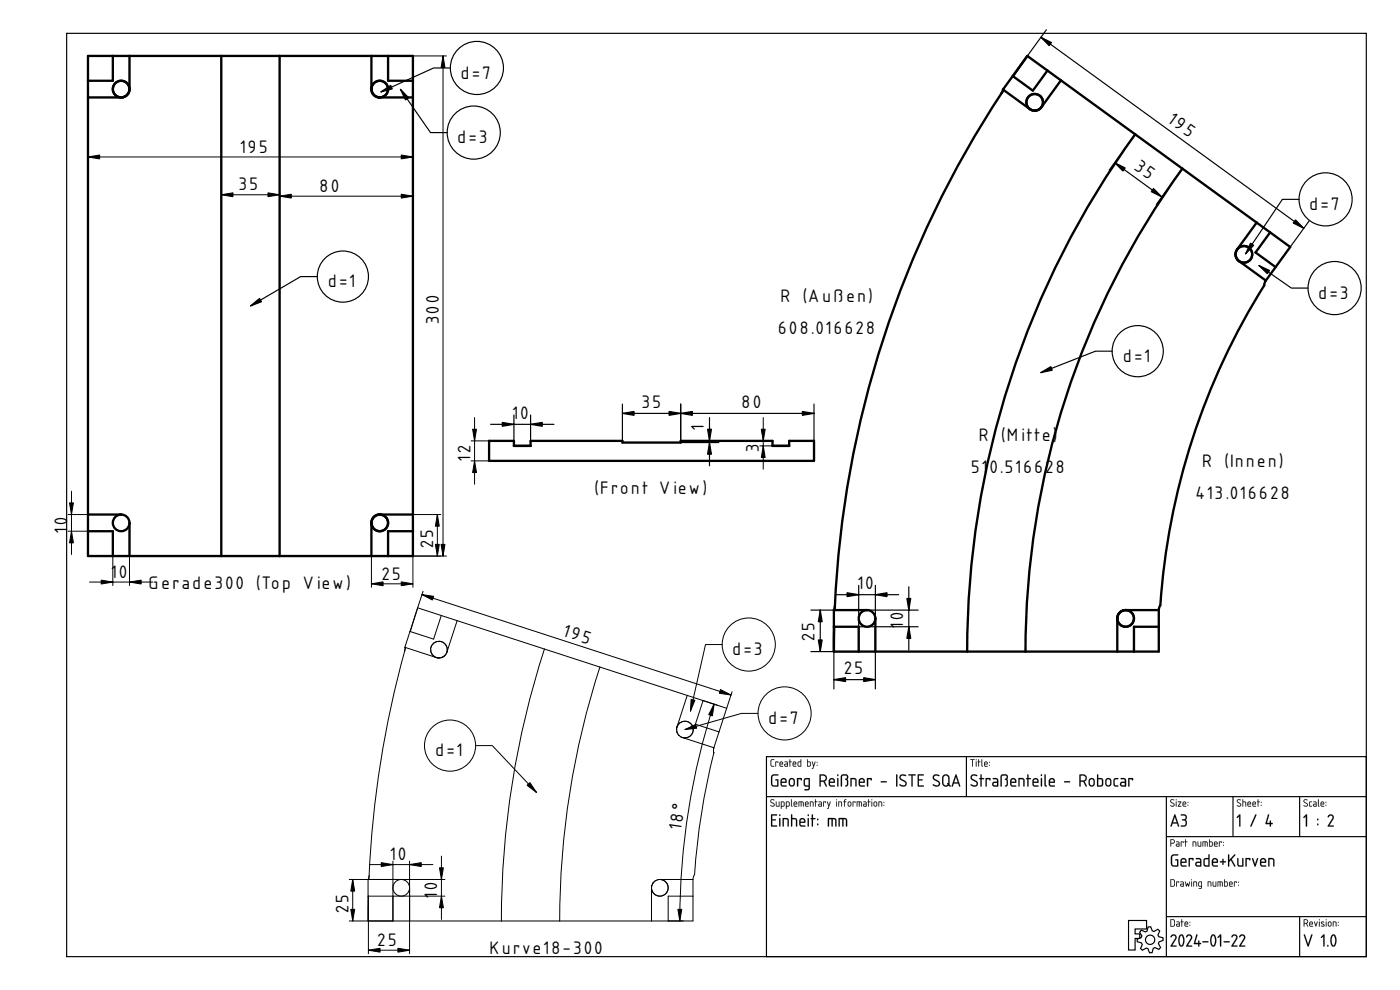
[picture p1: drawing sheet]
<svg xmlns="http://www.w3.org/2000/svg" width="420mm" height="297mm" viewBox="0 0 420 297" stroke-linecap="round" stroke-linejoin="round" font-family="sans-serif">
<defs><g id="words">
<g font-size="6.7">
<text x="138.3" y="23.6">d=7</text>
<text x="350.3" y="36.6" transform="rotate(36 350.3 36.6)">195</text>
<text x="72.1" y="45.8">195</text>
<text x="137.3" y="43">d=3</text>
<text x="340.1" y="50.8" transform="rotate(36 340.1 50.8)">35</text>
<text x="71.6" y="57.2">35</text>
<text x="95.9" y="57.6">80</text>
<text x="393" y="63">d=7</text>
<text x="98.5" y="86.2">d=1</text>
<text x="395.7" y="89.7">d=3</text>
<text x="234.3" y="90.5">R (Außen)</text>
<text x="131.7" y="97.3" transform="rotate(-90 131.7 97.3)">300</text>
<text x="233.6" y="100.2">608.016628</text>
<text x="337.1" y="108.6">d=1</text>
<text x="153.9" y="125.6">1</text>
<text x="156.2" y="125.6">0</text>
<text x="192.7" y="122.3">35</text>
<text x="222.6" y="122.3">80</text>
<text x="211.2" y="129.1" transform="rotate(-90 211.2 129.1)">1</text>
<text x="227.8" y="135.7" transform="rotate(-90 227.8 135.7)">3</text>
<text x="293.8" y="132.3">R (Mitte)</text>
<text x="141.2" y="138.3" transform="rotate(-90 141.2 138.3)">12</text>
<text x="291.4" y="142">510.516628</text>
<text x="360.8" y="140.1">R (Innen)</text>
<text x="178.4" y="148.1">(Front View)</text>
<text x="358.9" y="149.8">413.016628</text>
<text x="20.2" y="159.9" transform="rotate(-90 20.2 159.9)">10</text>
<text x="130" y="164.4" transform="rotate(-90 130 164.4)">25</text>
<text x="33.5" y="173.4">1</text>
<text x="35.7" y="173.4">0</text>
<text x="114.6" y="173.9">25</text>
<text x="44.6" y="176.7">Gerade300 (Top View)</text>
<text x="257.5" y="176.7">1</text>
<text x="259.8" y="176.7">0</text>
<text x="168.8" y="190.8" transform="rotate(18 168.8 190.8)">195</text>
<text x="271" y="188.3" transform="rotate(-90 271 188.3)">1</text>
<text x="271" y="186" transform="rotate(-90 271 186)">0</text>
<text x="219.9" y="196.6">d=3</text>
<text x="244.5" y="192.4" transform="rotate(-90 244.5 192.4)">25</text>
<text x="253.3" y="202.2">25</text>
<text x="230.6" y="217.3">d=7</text>
<text x="130.7" y="226.9">d=1</text>
<text x="204.5" y="249.1" transform="rotate(-82 204.5 249.1)">18°</text>
<text x="117.2" y="258.1">10</text>
<text x="131.2" y="269.4" transform="rotate(-90 131.2 269.4)">1</text>
<text x="131.2" y="267.1" transform="rotate(-90 131.2 267.1)">0</text>
<text x="104.6" y="274" transform="rotate(-90 104.6 274)">25</text>
<text x="113.3" y="283.8">25</text>
<text x="147" y="286.2">Kurve18-300</text>
</g>
</g></defs>
<g fill="none" stroke="#000" stroke-width=".35">
<path d="M20 10h390v277h-390zM230 227h180v60h-180zM230 239h180M290 227v12M350 239v48M370 239v12M390 239v12M350 251h60M338.7 276.2h5.4v2.5h-3.4v1.5h1.4v1.4h-1.4v3.4h-2zM342.5 279.1l1.2 .5 .5-.2 .4-1.3h.7l.5 1.2 .5 .2 1.2-.7 .5 .5-.5 1.2 .2 .5 1.3 .4 .1 .7-1.3 .5-.1 .5 .6 1.2-.5 .6-1.2-.6-.5 .2-.3 1.3-.8 .1-.5-1.3-.5-.1-1.1 .6-.6-.5 .5-1.2-.2-.5-1.3-.3v-.8l1.2-.5 .2-.5-.7-1.1zM350 275h60M390 275v12"/>
<circle cx="345.2" cy="282" r="1.4"/>
</g>
<g fill="#000">
<path d="M231.4 228l.9-.2-.8 .4v1.3l.1 .3h.6l.1 .2h-.7l-.3-.3zM232.7 228.5l.9 .1-.1 .3-.1-.2h-.5l-.1 1.3zM234.2 228.8l-.1 .3h.7l-.2-.4zM234.1 228.6a.55 .55 0 0 1 .7 0 .55 .55 0 0 1 .1 .7h-.8l.1 .5 .8 .1-.7 .1a.91 .91 0 0 1-.2-1.4zM235.6 229.4l.1 .4h.5v-.5zM235.5 228.5h.7l.3 .4-.1 1.1h-.6a.44 .44 0 0 1-.4-.4 .44 .44 0 0 1 .4-.5h.4v-.3zM237 227.8l.2 .1v.6l.4 .1-.4 .1-.1 1.3-.1-1.3-.3-.1 .3-.1zM238.2 228.8l-.1 .3h.7l-.2-.4zM238.1 228.6a.55 .55 0 0 1 .7 0 .55 .55 0 0 1 .1 .7h-.8l.1 .5 .8 .1-.7 .1a.91 .91 0 0 1-.2-1.4zM239.7 228.7l-.1 .1a.63 .63 0 0 0 0 .7 .63 .63 0 0 0 .7 .3v-1.1zM239.5 228.6l.8-.1v-.6l.1-.1v2.2h-.8l-.2-.2zM242.4 228.7v1.1h.6l.1-1zM242.2 227.8l.2 .1v.6h.7l.2 .3v.8l-.3 .4-.8-.1zM243.7 228.5l.5 1.1 .3-1h.2l-.7 2.1-.4-.1 .5-.7zM245.1 229.5l.2 .2zM245.1 228.6l.2 .3z"/>
<path d="M231.4 227.9l.9-.1v.2l-.8 .1v1.4l.1 .2 .7 .1v.2h-.7l-.3-.3zM231.4 228l-.1 1.7 .3 .3h.7l-.7-.2-.2-.3 .1-1.3 .8-.4zM232.7 228.5l.9 .1-.1 .3-.1-.2h-.5l-.1 1.3zM232.7 228.5l.1 1.5 .1-1.3h.5l.1 .2 .1-.3zM234.2 228.8l-.1 .3h.7l-.2-.4zM234.2 228.8l.4-.1 .2 .5h-.7zM234.1 228.6a.56 .56 0 0 1 .7 0 .56 .56 0 0 1 .1 .8l-.8-.1 .1 .4 .8 .2-.7 .1a.92 .92 0 0 1-.2-1.4zM234.1 228.6l-.2 .4 .1 .9 1 .1-.8-.2-.1-.3v-.2h.9l-.1-.6-.4-.2zM235.6 229.4v.3l.6 .1v-.5zM235.6 229.4l.7-.1v.5h-.7zM235.5 228.5h.7l.2 .2v1.3h-.8l-.2-.2 .1-.5 .7-.2v-.3l-.7-.1zM235.5 228.5l.7 .2 .1 .5-.8 .1v.6l.9 .1v-1.2l-.2-.3zM237 227.8l.2 .1v.6l.4 .1-.4 .1-.1 1.3-.1-1.3-.3-.1 .3-.1zM237 227.8v.7l-.2 .1 .2 .1 .1 1.3 .1-1.3 .4-.1-.4-.1zM238.2 228.8l-.1 .3h.7l-.2-.4zM238.2 228.8l.4-.1 .2 .5h-.7zM238.1 228.6a.56 .56 0 0 1 .7 0 .56 .56 0 0 1 .1 .8l-.8-.1 .1 .4 .8 .2-.7 .1a.92 .92 0 0 1-.2-1.4zM238.1 228.6l-.2 .4 .1 .9 .9 .1-.7-.2-.1-.3v-.2h.8l-.1-.6-.4-.2zM239.7 228.7l-.1 1 .7 .1v-1.1zM239.7 228.7h.6v1.1l-.7-.1zM239.5 228.6l.8-.1-.1-.6 .2-.1v2.2l-.9-.1zM239.5 228.6v1.3l.9 .1v-2.2l-.1 .7zM242.4 228.7v1.1l.6-.1a.7 .7 0 0 0-.1-1zM242.4 228.7l.7 .1-.1 1h-.6zM242.2 227.8l.2 .1v.6h.7l.2 .2v1.1l-.3 .2-.8-.1zM242.2 227.8v2.1l.8 .1 .3-.4v-.8l-.2-.3h-.7zM243.7 228.5l.2 .1 .3 1 .3-1h.3l-.8 2.1-.4-.1 .3-.1 .2-.6zM243.7 228.5l.4 1.4-.2 .6-.2 .1 .3 .1 .7-2.1h-.2l-.3 1zM245.1 229.5h.2v.3l-.2-.1zM245.1 229.5l.1 .3zM245.1 228.6h.2v.3h-.2zM245.1 228.6l.2 .2z"/>
<path d="M231.7 232.6l.6-.3 1.3 .1-.2 .3-1.4 .1-.2 .5v1.9l.3 .4 1.1 .1v-1.5l-.5-.2 .2-.2 .7 .1v2.1h-1.6l-.5-.4-.1-2.4zM231.7 232.6l-.3 .6 .1 2.4 .5 .4 1.5-.1v-2l-.8 .1 .6 .1v1.6l-1.2-.1-.4-.4v-1.9l.3-.6h1.4l.1-.3h-1.2zM234.7 234l-.1 .6h1.1a.55 .55 0 0 0-.3-.7 .55 .55 0 0 0-.7 .1zM234.7 234l.8-.1 .3 .7h-1.2zM234.5 233.6l.1 .1a.93 .93 0 0 1 1.2 0 .93 .93 0 0 1 .1 1.2h-1.3l.2 .7h1.1l.2 .2-.2 .3h-.9a.92 .92 0 0 1-.8-1.3l.1-.7zM234.6 233.7l-.3 .6 .2 1.5 .5 .2h1v-.3l-1.2-.1-.2-.4v-.3l1.4-.1-.2-1.1-.6-.2zM237.3 233.9l-.2 1.2 .2 .5a.56 .56 0 0 0 .9-.6l-.2-1zM237.2 233.9l.4-.1 .5 .3 .1 .9-.2 .6a.57 .57 0 0 1-.6 0 .57 .57 0 0 1-.4-.5zM237 233.6h.1a.92 .92 0 0 1 .9-.1 .92 .92 0 0 1 .6 .8v.8a.94 .94 0 0 1-.6 .9 .94 .94 0 0 1-1-.2l-.3-.7a1.39 1.39 0 0 1 .3-1.5zM237.1 233.7l-.3 .4-.1 1a.92 .92 0 0 0 .6 .8 .92 .92 0 0 0 1-.1l.2-.7-.1-1.2-.5-.4zM239.2 233.5l1.3-.1 .2 .2-.2 .6-.2-.4h-.8l.1 2-.2 .2a3.6 3.6 0 0 1-.2-2.5zM239.2 233.5l.2 2.5 .1-.2v-2h.8l.2 .3 .1-.5zM241.7 233.9l-.1 1.5 .2 .2 .9 .1v-1.9zM241.7 233.9l1-.1v1.9l-1-.1zM241.4 233.6a1.6 1.6 0 0 1 1.7 0v2.9a1.02 1.02 0 0 1-1.7 .5l.2-.2 .9-.1 .2-.6a1.09 1.09 0 0 1-1.3-.2 1.09 1.09 0 0 1-.2-1.3zM241.4 233.7l-.2 .5 .2 1.6 1.3 .2a.73 .73 0 0 1-.3 .8 .73 .73 0 0 1-.8 0l-.1 .3h.9l.5-.3 .1-3.2-1-.1zM246.3 232.7v1.5a.93 .93 0 0 0 1.1-.1 .93 .93 0 0 0 .3-1l-.4-.3zM246.3 232.7h1l.3 .2a.67 .67 0 0 1 0 1l-.3 .3h-1zM246 232.4l.1-.1a1.74 1.74 0 0 1 1.8 .4 1.1 1.1 0 0 1-.4 1.8l.6 1.5-.3-.1-.7-1.3h-.8v1.2l-.3 .2zM246 232.4v3.6l.3-.2v-1.3h.8l.7 1.4 .3 .1-.6-1.6 .5-.4a1.06 1.06 0 0 0-.9-1.6zM249.2 234l-.1 .6h1.1a.55 .55 0 0 0-.3-.7 .55 .55 0 0 0-.7 .1zM249.2 234l.8-.1 .2 .7h-1.1zM249 233.6v.1a.93 .93 0 0 1 1.3 0 .93 .93 0 0 1 .1 1.2h-1.3l.2 .7h1.1l.2 .2-.2 .3h-.9a.92 .92 0 0 1-.8-1.3v-.7zM249.1 233.7l-.4 .6 .2 1.5 .6 .2h1v-.3l-1.3-.1-.1-.4v-.3l1.4-.1-.2-1.1-.6-.2zM251.3 233.5l.3 .1v2.2l-.2 .2-.2-.2zM251.3 233.5l.1 2.5 .2-2.4zM251.2 232.6a.26 .26 0 0 1 .5 0 .26 .26 0 0 1-.5 0zM251.3 232.4v.4h.2v-.4zM252.6 232.5l1.2-.2 .6 .3a.91 .91 0 0 1-.1 1.2l.2 .3 .1 1.2a.57 .57 0 0 1-.3 .6 .57 .57 0 0 1-.7-.1l.5-.4v-1.3l-.5-.3 .5-.3v-.6l-.3-.2-1 .1-.1 3-.2 .2-.2-.2v-2.8zM252.6 232.5l-.2 .5 .1 3 .2-3.1 .2-.2h.9a.58 .58 0 0 1 .4 .6 .58 .58 0 0 1-.5 .5l.5 .6v1l-.5 .5 .7-.2 .1-1.3a.65 .65 0 0 1 0-1.1l-.1-.6-.4-.3zM255.3 233.5l1.2-.1 .6 .7v1.7l-.2 .2-.2-.2v-1.8l-1.1-.2v2l-.2 .2a3.7 3.7 0 0 1-.1-2.5zM255.3 233.5v2.4l.2-.1v-2h.9l.3 .2 .2 2 .1-.9a1.11 1.11 0 0 0-.7-1.6zM258.2 234l-.1 .6h1.1a.55 .55 0 0 0-.3-.7 .55 .55 0 0 0-.7 .1zM258.2 234l.8-.1 .2 .7h-1.2zM258 233.6v.1a.93 .93 0 0 1 1.3 0 .93 .93 0 0 1 .1 1.2h-1.3l.1 .7h1.1l.3 .2-.3 .3h-.9a.92 .92 0 0 1-.7-1.3v-.7zM258 233.7l-.3 .6 .2 1.5 .5 .2h1.1v-.3l-1.3-.1-.2-.4v-.3l1.5-.1-.2-1.1-.7-.2zM260.2 233.5l1.2-.1 .3 .2-.2 .6-.2-.4h-.8l.1 2-.3 .2a3.6 3.6 0 0 1-.1-2.5zM260.2 233.5l.1 2.5 .2-.2v-2h.8l.2 .3 .1-.5zM264.3 234.4h1.7l.2 .2-.2 .2h-1.5zM264.4 234.4l.1 .3 1.6-.1-.1-.2zM269 232.4l.3 .2v3.2l-.2 .3-.2-.3zM269 232.4v3.4l.1 .2 .2-.2v-3.2zM270.2 232.6l.4-.3 .9 .1 .4 .2v.2l-.2 .1a.71 .71 0 0 0-1-.2 .71 .71 0 0 0-.2 .9l1.1 .6a.93 .93 0 0 1 .2 1.6 1.25 1.25 0 0 1-1.9-.5l1.4 .3 .4-.5-.1-.4-1.6-.9-.1-.5zM270.2 232.6a.91 .91 0 0 0 .2 1.5l1 .5a.64 .64 0 0 1 .3 .9 .64 .64 0 0 1-1 .1l-.6-.3v.4a1.09 1.09 0 0 0 1.4 .3 1.09 1.09 0 0 0 .5-1.4l-1.6-.9-.2-.4 .5-.6 1.2 .1a1.09 1.09 0 0 0-1.7-.2zM272.6 232.4l2-.1 .2 .2-.2 .2h-.7v3.1l-.2 .3-.2-.3v-3.1h-.9zM272.7 232.4v.2l.9 .1 .1 3.3 .2-3.3 .9-.2zM275.5 232.4h1.7l-.1 .3h-1.3v1.1h.9l.2 .2-.2 .2h-.9v1.5l1.3-.1 .1 .4h-1.8zM275.5 232.4v3.6h1.7l-.1-.3h-1.4v-1.6l1.2-.1-1.2-.2v-1.1h1.4l.1-.3zM280.2 232.6l.4-.3 .9 .1 .4 .2v.2l-.2 .1a.71 .71 0 0 0-1-.2 .71 .71 0 0 0-.2 .9l1.1 .6a.93 .93 0 0 1 .2 1.6 1.25 1.25 0 0 1-1.9-.5l1.4 .3 .4-.5-.1-.4-1.6-.9-.1-.5zM280.2 232.6a.91 .91 0 0 0 .2 1.5l1 .5a.64 .64 0 0 1 .3 .9 .64 .64 0 0 1-1 .1l-.6-.3v.4a1.09 1.09 0 0 0 1.4 .3 1.09 1.09 0 0 0 .5-1.4l-1.6-.9-.1-.4 .4-.6 1.2 .1a1.09 1.09 0 0 0-1.7-.2zM283.4 232.9l-.3 .6 .1 1.6 .3 .4 .6 .1 .3-.2-.1-.4h.3l-.1-1.8-.5-.5zM283.4 232.8a.77 .77 0 0 1 .8-.1 .77 .77 0 0 1 .4 .7v1.7l-.2-.1-.1 .1 .2 .3a.75 .75 0 0 1-.9 .3 .75 .75 0 0 1-.5-.8v-1.7zM283.1 232.6a1.14 1.14 0 0 1 1.9 .8l-.1 1.9 .5 .5-.3 .2-.4-.4-.3 .3a1.02 1.02 0 0 1-1.3-.2l-.3-.5-.1-1.8zM283 232.8l-.2 2.1a1.08 1.08 0 0 0 .7 1 1.08 1.08 0 0 0 1.2-.3l.6 .4-.4-.7v-1.9l-.2-.7a1.18 1.18 0 0 0-1.7 .1zM286.8 232.4l.3 .1 1.1 3.2-.2 .4-.4-1h-1.4l-.3 .9-.3-.1zM286.8 232.4l-1.2 3.5h.4l.2-.8h1.4l.4 .9 .1-.2-1.1-3.3zM286.9 233.1l-.6 1.6h1.2zM286.9 233l.6 1.8h-1.2z"/>
<path d="M231.7 232.6l.6-.3 1.3 .1-.2 .3-1.4 .1-.3 .5 .1 1.9 .3 .4 1.1 .1v-1.5l-.5-.2 .2-.2 .7 .1-.1 2.1h-1.5l-.5-.4-.1-2.4zM234.7 234l-.1 .6h1.1a.58 .58 0 0 0-.2-.7 .58 .58 0 0 0-.8 .1zM234.6 233.7a.92 .92 0 0 1 1.2 0 .92 .92 0 0 1 .1 1.2h-1.3l.2 .7 1.3 .2-1.1 .2a.89 .89 0 0 1-.8-1.2l.1-.7zM237.3 233.9l-.2 1.2a.57 .57 0 0 0 .6 .6 .57 .57 0 0 0 .5-.7l-.2-1.1-.4-.1zM237.1 233.6a.92 .92 0 0 1 1.4 .7v.8a.91 .91 0 0 1-.9 .9 .91 .91 0 0 1-.9-.9l.1-1zM239.2 233.5l1.3-.1 .2 .2-.2 .6-.2-.4h-.8v2l-.1 .2-.2-.2zM241.7 233.9l-.1 1.5 .2 .2 .9 .1v-1.9zM241.4 233.7l.6-.3 1 .1v3a1 1 0 0 1-1.6 .5l1.1-.3 .2-.7a1.06 1.06 0 0 1-1.2-.1 1.06 1.06 0 0 1-.3-1.3zM246.3 232.7v1.5a.96 .96 0 0 0 1.1-.1 .96 .96 0 0 0 .3-1l-.4-.4zM246 232.4h.1a1.71 1.71 0 0 1 1.8 .4 1.12 1.12 0 0 1-.4 1.7l.6 1.5-.3-.1-.7-1.3h-.8v1.2l-.3 .2zM249.2 234l-.1 .6h1.1a.58 .58 0 0 0-.3-.7 .58 .58 0 0 0-.7 .1zM249 233.7a.92 .92 0 0 1 1.3 0 .92 .92 0 0 1 .1 1.2h-1.3l.2 .7 1.3 .2-1.1 .2a.89 .89 0 0 1-.8-1.2l.1-.7zM251.3 233.5l.3 .1v2.2l-.2 .2-.2-.2zM251.2 232.6a.25 .25 0 0 1 .5 0 .25 .25 0 0 1-.5 0zM252.6 232.5l1.2-.2a.85 .85 0 0 1 .7 .6 .85 .85 0 0 1-.2 .9l.2 .3v1.2a.55 .55 0 0 1-.2 .6 .55 .55 0 0 1-.7-.1l.6-.6v-.9l-.6-.5a.57 .57 0 0 0 .6-.5 .57 .57 0 0 0-.4-.6h-.9l-.2 .2v2.9l-.2 .2-.2-.2v-2.8zM255.3 233.5a1.44 1.44 0 0 1 1.7 .5l.1 1.8-.2 .2-.2-.2v-1.8l-.3-.2h-.8v2l-.2 .2-.2-.2zM258.2 234l-.1 .6h1.1a.58 .58 0 0 0-.3-.7 .58 .58 0 0 0-.7 .1zM258 233.7a.92 .92 0 0 1 1.2 0 .92 .92 0 0 1 .2 1.2h-1.3l.1 .7 1.3 .2-1.1 .2a.89 .89 0 0 1-.7-1.2v-.7zM260.2 233.5l1.2-.1 .3 .2-.2 .6-.2-.4h-.8v2l-.2 .2-.1-.2zM264.4 234.4h1.6l.1 .2-1.6 .1zM269 232.4l.3 .2v3.2l-.2 .2-.2-.2zM270.2 232.6a1.41 1.41 0 0 1 1.7 .1l-.2 .2a.73 .73 0 0 0-1-.2 .73 .73 0 0 0-.3 .9l1.1 .6a1.02 1.02 0 0 1 .4 1.6 1.02 1.02 0 0 1-1.6 0l-.4-.2 .2-.3a.88 .88 0 0 0 1 .4 .88 .88 0 0 0 .6-.8l-1.7-1.2-.1-.4zM272.7 232.4l1.9-.1 .2 .2-.9 .2v3.1l-.2 .2-.2-.2v-3.1l-.8-.1zM275.5 232.4h1.7l-.1 .3h-1.3v1.1l1.1 .2-1.1 .2v1.5h1.3l.1 .3h-1.7zM280.2 232.6a1.41 1.41 0 0 1 1.7 .1l-.2 .2a.73 .73 0 0 0-1-.2 .73 .73 0 0 0-.3 .9l1.2 .6a1.02 1.02 0 0 1 .3 1.6 1.02 1.02 0 0 1-1.6 0l-.3-.2 .1-.3a.88 .88 0 0 0 1 .4 .88 .88 0 0 0 .6-.8l-1.7-1.2-.1-.4zM283.4 232.9l-.3 .3v1.7a.75 .75 0 0 0 .5 .7 .75 .75 0 0 0 .8-.2l-.2-.3 .2-.2 .2 .1v-1.6a.74 .74 0 0 0-.4-.6 .74 .74 0 0 0-.8 .1zM283.1 232.6a1.11 1.11 0 0 1 1.9 .8l-.1 1.9 .4 .7-.6-.4a1.11 1.11 0 0 1-1.2 .4 1.11 1.11 0 0 1-.8-1.1l.1-1.7zM286.8 232.4l.3 .1 1.1 3.3-.2 .2-.4-.9h-1.4l-.3 .9-.3-.1zM286.9 233.1l-.6 1.6h1.2z"/>
<path d="M291.2 227.8l1.3 .1-.6 .1-.1 2-.1-2h-.5zM291.2 227.8l.5 .2 .1 2 .1-2 .6-.1zM292.9 228.5l.2 .1-.1 1.4zM292.9 228.5l.1 1.5 .1-1.4zM292.8 228a.2 .2 0 0 1 .4 0 .2 .2 0 0 1-.4 0zM292.9 227.8l.1 .3zM293.6 227.8l.2 .1v.6l.5 .1-.5 .1-.1 1.3-.1-1.3-.2-.1 .2-.1zM293.6 227.8v.7l-.2 .1 .2 .1 .1 1.3 .1-1.3 .5-.1-.5-.1zM294.6 227.8l.2 .1 .1 2.1-.4-.3zM294.6 227.8v1.9l.3 .3zM295.6 228.8v.3h.6l-.2-.4zM295.6 228.8l.4-.1 .2 .5h-.7zM295.5 228.6a.56 .56 0 0 1 .8 0 .56 .56 0 0 1 0 .8l-.8-.1 .1 .4 .9 .2-.7 .1a.92 .92 0 0 1-.3-1.4zM295.5 228.6l-.2 .4 .2 .9 .9 .1-.8-.2-.1-.3v-.2h.9l-.1-.6-.4-.2zM296.9 229.5h.2v.3l-.2-.1zM296.9 229.5l.1 .3zM296.9 228.6h.2v.3h-.2zM296.9 228.6l.1 .2z"/>
<path d="M291.2 227.8l1.3 .1-.6 .1-.1 2-.1-2h-.5zM292.9 228.5l.2 .1-.1 1.4zM292.9 228a.14 .14 0 0 1 .2 0 .14 .14 0 0 1-.2 0zM293.6 227.8l.2 .1v.6l.5 .1-.5 .1-.1 1.3-.1-1.3-.2-.1 .2-.1zM294.6 227.8l.2 .1 .1 2.1-.3-.3zM295.6 228.8v.3h.6l-.2-.4zM295.5 228.6a.55 .55 0 0 1 .8 0 .55 .55 0 0 1 0 .7h-.8l.2 .5 .7 .1-.6 .1a.91 .91 0 0 1-.3-1.4zM296.9 229.5l.1 .2zM296.9 228.6l.1 .3z"/>
<path d="M291.5 232.6l.4-.3 .9 .1 .5 .2v.2l-.3 .1a.71 .71 0 0 0-.9-.2 .71 .71 0 0 0-.3 .9l1.1 .6a.93 .93 0 0 1 .3 1.6 1.25 1.25 0 0 1-1.9-.5l1.4 .3 .4-.5-.2-.4-1.5-.9-.1-.5zM291.6 232.6a.91 .91 0 0 0 .2 1.5l1 .5a.64 .64 0 0 1 .2 .9 .64 .64 0 0 1-1 .1l-.5-.3-.1 .4a1.09 1.09 0 0 0 1.4 .3 1.09 1.09 0 0 0 .5-1.4l-1.5-.9-.2-.4 .4-.6 1.2 .1a1.09 1.09 0 0 0-1.6-.2zM294.3 232.4l.3 .1v1l.6-.1 .2 .2-.8 .2v2l-.2 .3-.2-.3v-2l-.3-.2 .3-.1zM294.3 232.4v1.1l-.4 .1 .4 .2 .1 2.2 .2-2.2 .7-.2-.7-.1v-1zM295.8 233.5l1.3-.1 .2 .2-.2 .6-.2-.4h-.8l.1 2-.2 .2a3.6 3.6 0 0 1-.2-2.5zM295.9 233.5l.1 2.5 .1-.2v-2h.8l.2 .3 .1-.5zM298.2 235v.6l1 .1v-.8zM298.2 235l1-.1v.8l-1-.1zM298 233.5l1.1-.1 .5 .6v1.9l-1.1 .2a.75 .75 0 0 1-.7-.5 .75 .75 0 0 1 .2-.8l.3-.3h.9l-.1-.6-1.1-.1zM298 233.5v.2l1.2 .3v.6h-.7a.73 .73 0 0 0-.7 .4 .73 .73 0 0 0 .2 .8l1.4 .2 .2-.2-.1-2-.4-.3zM300.5 232.5l1.2-.2 .6 .3a.91 .91 0 0 1-.1 1.2l.3 .3v1.2a.57 .57 0 0 1-.3 .6 .57 .57 0 0 1-.6-.1l.5-.4-.1-1.3-.4-.3 .4-.3 .1-.6-.3-.2-1.1 .1v3l-.2 .2-.3-.2v-2.8zM300.5 232.5l-.2 .5 .2 3 .1-3.1 .3-.2h.9a.58 .58 0 0 1 .3 .6 .58 .58 0 0 1-.5 .5l.6 .6-.1 1-.5 .5 .8-.2 .1-1.3a.65 .65 0 0 1 0-1.1l-.1-.6-.5-.3zM303.7 234l-.2 .6h1.1a.55 .55 0 0 0-.2-.7 .55 .55 0 0 0-.7 .1zM303.6 234l.8-.1 .3 .7h-1.2zM303.5 233.6v.1a.93 .93 0 0 1 1.2 0 .93 .93 0 0 1 .1 1.2h-1.3l.2 .7h1.1l.2 .2-.2 .3h-.9a.92 .92 0 0 1-.8-1.3l.1-.7zM303.5 233.7l-.3 .6 .2 1.5 .5 .2h1v-.3l-1.2-.1-.2-.4v-.3l1.4-.1-.1-1.1-.7-.2zM305.7 233.5l1.3-.1 .5 .7v1.7l-.2 .2-.2-.2v-1.8l-1.1-.2v2l-.2 .2a3.7 3.7 0 0 1-.1-2.5zM305.7 233.5v2.4l.3-.1v-2h.8l.3 .2 .2 2 .2-.9a1.11 1.11 0 0 0-.7-1.6zM308.3 232.4l.4 .1-.1 1 .6-.1 .2 .2-.7 .2v2l-.2 .3-.2-.3v-2l-.4-.2 .4-.1zM308.4 232.4l-.1 1.1-.3 .1 .3 .2 .2 2.2 .2-.2-.1-2 .8-.2-.8-.1 .1-1zM310.3 234l-.1 .6h1.1a.55 .55 0 0 0-.2-.7 .55 .55 0 0 0-.7 .1zM310.3 234l.8-.1 .3 .7h-1.2zM310.1 233.6l.1 .1a.93 .93 0 0 1 1.2 0 .93 .93 0 0 1 .1 1.2h-1.3v.3l.2 .4 1.3 .1v.3l-1.1 .1-.6-.3-.2-1.5zM310.2 233.7l-.3 .6 .2 1.5 .5 .2h1v-.3l-1.2-.1-.2-.4v-.3l1.4-.1-.1-1.1-.7-.2zM312.4 233.5l.4 .1v2.2l-.2 .2-.3-.2zM312.4 233.5l.2 2.5 .1-2.4zM312.3 232.6a.3 .3 0 0 1 .6 0 .3 .3 0 0 1-.6 0zM312.4 232.4v.4h.3v-.4zM313.5 232.4l.3 .1v2.9l.4 .3a.39 .39 0 0 1-.6 .3 .39 .39 0 0 1-.2-.5zM313.5 232.4v3.1l.1 .4 .4 .1 .2-.2-.4-.4v-2.9zM315.2 234l-.1 .6h1.1a.55 .55 0 0 0-.2-.7 .55 .55 0 0 0-.7 .1zM315.2 234l.8-.1 .3 .7h-1.2zM315.1 233.6v.1a.93 .93 0 0 1 1.2 0 .93 .93 0 0 1 .1 1.2h-1.3v.3l.2 .4 1.3 .1v.3l-1.1 .1-.6-.3-.2-1.5zM315.1 233.7l-.3 .6 .2 1.5 .5 .2h1v-.3l-1.2-.1-.2-.4v-.3l1.4-.1-.1-1.1-.7-.2zM319.4 234.4h1.6l.2 .2-.2 .2h-1.5zM319.4 234.4l.1 .3 1.6-.1-.1-.2zM324.3 232.7v1.5a1 1 0 0 0 1.4-1.1l-.4-.3zM324.3 232.7h1l.3 .2a.67 .67 0 0 1 0 1l-.3 .3h-1zM324 232.4l.1-.1a1.74 1.74 0 0 1 1.8 .4 1.1 1.1 0 0 1-.4 1.8l.6 1.5-.3-.1-.7-1.3h-.8v1.2l-.3 .2zM324 232.4v3.6l.3-.2v-1.3h.8l.7 1.4 .3 .1-.7-1.6 .6-.4a1.06 1.06 0 0 0-.9-1.6zM327.3 233.9l-.2 1.2 .2 .5a.56 .56 0 0 0 .9-.6l-.2-1zM327.2 233.9l.4-.1 .5 .3 .1 .9-.2 .6a.55 .55 0 0 1-.6 0 .55 .55 0 0 1-.3-.5zM327 233.6a.94 .94 0 0 1 1.6 .7v.8a.94 .94 0 0 1-.6 .9 .94 .94 0 0 1-1-.2l-.3-.7a1.38 1.38 0 0 1 .3-1.5zM327.1 233.7l-.3 .4-.1 1a.92 .92 0 0 0 .6 .8 .92 .92 0 0 0 1-.1l.2-.7-.1-1.2-.5-.4zM329.6 233.8v1.9l.7-.1a1.22 1.22 0 0 0 .3-1.7zM329.6 233.8h.7a1.1 1.1 0 0 1 .4 1.4l-.2 .4-.9 .1zM329.3 232.4l.3 .1v.9h1l.4 .4 .1 1.7-.4 .5h-1.2l-.3-.2zM329.3 232.4v3.4l1.4 .1 .4-.6-.1-1.4-.4-.4h-1v-1zM332.2 233.9l-.1 1.2 .2 .5a.56 .56 0 0 0 .9-.6l-.2-1zM332.2 233.9l.4-.1 .5 .3 .1 .9-.3 .6a.57 .57 0 0 1-.6 0 .57 .57 0 0 1-.3-.5zM332 233.6a.92 .92 0 0 1 1-.1 .92 .92 0 0 1 .6 .8v.8a.94 .94 0 0 1-.6 .9 .94 .94 0 0 1-1-.2l-.3-.7a1.39 1.39 0 0 1 .3-1.5zM332.1 233.7l-.3 .4-.1 1a.92 .92 0 0 0 .6 .8 .92 .92 0 0 0 .9-.1l.3-.7-.1-1.2-.6-.4zM334.3 233.6l1.1-.2 .2 .4a.76 .76 0 0 0-.9 .1 .76 .76 0 0 0-.2 .9l.1 .6 1 .3-.2 .3a1.02 1.02 0 0 1-1.1-.2 1.02 1.02 0 0 1-.2-1.1zM334.4 233.7l-.2 .5 .2 1.6 1 .2 .2-.3a1.01 1.01 0 0 1-1.2-1 1.01 1.01 0 0 1 1.2-1v-.2l-.7-.1zM336.6 235v.6l1 .1v-.8zM336.6 235l1-.1v.8l-1-.1zM336.3 233.5l1.2-.1 .5 .6v1.9l-1.2 .2a.75 .75 0 0 1-.7-.5 .75 .75 0 0 1 .2-.8l.3-.3h1l-.1-.6-1.2-.1zM336.4 233.5v.2l1.2 .3v.6h-.8a.73 .73 0 0 0-.6 .4 .73 .73 0 0 0 .1 .8l1.4 .2 .2-.2-.1-2-.4-.3zM338.6 233.5l1.3-.1 .2 .2-.2 .6-.2-.4h-.7v2l-.2 .2a3.6 3.6 0 0 1-.2-2.5zM338.7 233.5l.1 2.5 .1-.2v-2h.8l.2 .3 .1-.5z"/>
<path d="M291.5 232.6a1.41 1.41 0 0 1 1.8 .1l-.3 .2a.73 .73 0 0 0-.9-.2 .73 .73 0 0 0-.3 .9l1.1 .6a1.02 1.02 0 0 1 .3 1.6 1.02 1.02 0 0 1-1.5 0l-.4-.2 .2-.3a.88 .88 0 0 0 .9 .4 .88 .88 0 0 0 .7-.8l-1.7-1.2-.1-.4zM294.3 232.4l.3 .1v1l.7 .1-.7 .2v2l-.2 .2-.2-.2v-2l-.3-.2 .3-.1zM295.8 233.5l1.3-.1 .2 .2-.2 .6-.2-.4h-.8v2l-.1 .2-.2-.2zM298.2 235l-.1 .4 .2 .2 .9 .1v-.8zM298 233.5h1.1l.5 .5v1.9l-1.1 .1a.74 .74 0 0 1-.8-.7 .74 .74 0 0 1 .8-.8h.7v-.5l-1.2-.3zM300.5 232.5l1.2-.2a.85 .85 0 0 1 .8 .6 .85 .85 0 0 1-.3 .9l.2 .3 .1 1.2a.55 .55 0 0 1-.3 .6 .55 .55 0 0 1-.6-.1l.5-.6v-.9l-.5-.5a.57 .57 0 0 0 .5-.5 .57 .57 0 0 0-.3-.6h-.9l-.2 .2-.1 2.9-.1 .2-.2-.2v-2.8zM303.7 234l-.2 .6h1.2a.58 .58 0 0 0-.3-.7 .58 .58 0 0 0-.7 .1zM303.5 233.7a.92 .92 0 0 1 1.2 0 .92 .92 0 0 1 .1 1.2h-1.3l.2 .7 1.3 .2-1.1 .2a.89 .89 0 0 1-.7-1.2v-.7zM305.7 233.5a1.44 1.44 0 0 1 1.8 .5v1.8l-.2 .2-.2-.2v-1.8l-.3-.2h-.8v2l-.2 .2-.2-.2zM308.4 232.4l.3 .1v1l.7 .1-.7 .2v2l-.2 .2-.2-.2v-2l-.4-.2 .4-.1zM310.3 234l-.1 .6h1.1a.58 .58 0 0 0-.2-.7 .58 .58 0 0 0-.8 .1zM310.2 233.7a.92 .92 0 0 1 1.2 0 .92 .92 0 0 1 .1 1.2h-1.3l.2 .7 1.3 .2-1.1 .2a.89 .89 0 0 1-.8-1.2l.1-.7zM312.4 233.5l.3 .1v2.2l-.1 .2-.2-.2zM312.4 232.6a.24 .24 0 0 1 .4 0 .24 .24 0 0 1-.4 0zM313.5 232.4l.3 .1v2.9l.3 .3a.37 .37 0 0 1-.5 .3 .37 .37 0 0 1-.1-.5zM315.2 234l-.1 .6h1.1a.58 .58 0 0 0-.2-.7 .58 .58 0 0 0-.8 .1zM315.1 233.7a.92 .92 0 0 1 1.2 0 .92 .92 0 0 1 .1 1.2h-1.3l.2 .7 1.3 .2-1.1 .2a.89 .89 0 0 1-.7-1.2v-.7zM319.4 234.4h1.6l.2 .2-1.7 .1zM324.3 232.7v1.5a.96 .96 0 0 0 1.1-.1 .96 .96 0 0 0 .3-1l-.4-.4zM324 232.4h.1a1.71 1.71 0 0 1 1.8 .4 1.12 1.12 0 0 1-.4 1.7l.6 1.5-.3-.1-.7-1.3h-.8v1.2l-.3 .2zM327.3 233.9l-.2 1.2a.57 .57 0 0 0 .6 .6 .57 .57 0 0 0 .5-.7l-.2-1.1-.4-.1zM327.1 233.6a.92 .92 0 0 1 1.4 .7v.8a.91 .91 0 0 1-.9 .9 .91 .91 0 0 1-.9-.9l.1-1zM329.6 233.8v1.9h.7a1.24 1.24 0 0 0 .3-1.8zM329.3 232.4l.3 .1v.9l1 .1 .4 .4v1.6l-.3 .4-1.2 .1-.3-.2zM332.2 233.9l-.2 1.2a.57 .57 0 0 0 .7 .6 .57 .57 0 0 0 .5-.7l-.2-1.1-.4-.1zM332 233.6a.92 .92 0 0 1 1.5 .7v.8a.91 .91 0 0 1-.9 .9 .91 .91 0 0 1-.9-.9v-1zM334.4 233.7l1-.3 .2 .3a.77 .77 0 0 0-.9 .2 .77 .77 0 0 0-.2 .9l.1 .7 1 .2-.2 .3a.99 .99 0 0 1-1.1-.2 .99 .99 0 0 1-.1-1.1zM336.6 235l-.1 .4 .2 .2 .9 .1v-.8zM336.4 233.5h1l.5 .5v1.9l-1.1 .1a.74 .74 0 0 1-.7-.7 .74 .74 0 0 1 .7-.8h.8v-.5l-1.2-.3zM338.6 233.5l1.3-.1 .2 .2-.2 .6-.2-.4h-.7v2l-.2 .2-.2-.2z"/>
<path d="M231.3 240l.8-.2 .3 .2-.1 .1a.48 .48 0 0 0-.6-.1 .48 .48 0 0 0-.2 .5l1 .8-.2 .6a.59 .59 0 0 1-.6 .2 .59 .59 0 0 1-.4-.5l.7 .2 .3-.3-1.1-.9zM231.3 240l-.1 .6 .9 .5a.35 .35 0 0 1 .2 .4 .35 .35 0 0 1-.4 .3l-.6-.2v.2a.64 .64 0 0 0 1 .2 .64 .64 0 0 0-.2-1l-.7-.4v-.3l.3-.3 .6 .1a.65 .65 0 0 0-1-.1zM232.9 240.5l.2 .1v1.1l.6 .1v-1.2l.2-.1v1.5l-1-.1zM232.9 240.5l.1 1.4 .9 .1v-1.5l-.2 .1v1.2h-.4l-.3-.1zM234.6 240.7v1.1h.5l.1-1zM234.5 240.7l.7 .1-.1 1h-.6zM234.4 240.5h.8l.3 .4-.1 1-.8 .1-.2 .7zM234.4 240.5v2.1l.1-.6h.5a.81 .81 0 0 0 .5-1 .81 .81 0 0 0-1-.5zM236.1 240.7v1.1h.5l.1-1zM236.1 240.7l.7 .1-.2 1h-.5zM235.9 240.5h.8l.3 .4-.1 1-.8 .1-.1 .7zM235.9 240.5v2.1l.2-.6h.5a.81 .81 0 0 0 .4-1 .81 .81 0 0 0-1-.5zM237.4 239.8l.2 .1 .1 2.1-.3-.3zM237.4 239.9v1.8l.3 .3-.1-2.1zM238.5 240.8l-.1 .3h.7l-.2-.4zM238.4 240.8l.5-.1 .2 .5h-.7zM238.3 240.6h.1a.56 .56 0 0 1 .7 0 .56 .56 0 0 1 .1 .8l-.8-.1v.4l.9 .2-.7 .1a.92 .92 0 0 1-.3-1.4zM238.4 240.6l-.2 .4 .1 .9 .9 .1-.7-.2-.1-.3v-.2h.8l-.1-.6-.4-.2zM239.7 240.5l1.4 .1 .1 1.4-.2-.1-.1-1.1-.4-.1-.1 1.3-.1-1.3h-.4v1.2l-.2 .1zM239.7 240.5v1.5l.1-1.3h.5l.1 1.3 .1-1.3h.4l.1 1.3 .2-.1a.91 .91 0 0 0-.8-1.4zM241.9 240.8l-.1 .3h.7l-.2-.4zM241.9 240.8l.4-.1 .2 .5h-.7zM241.8 240.6a.56 .56 0 0 1 .7 0 .56 .56 0 0 1 .1 .8l-.8-.1 .1 .4 .8 .2-.7 .1a.92 .92 0 0 1-.2-1.4zM241.8 240.6l-.2 .4 .1 .9 .9 .1-.7-.2-.1-.3v-.2h.8l-.1-.6-.4-.2zM243.1 240.5l1 .1v1.4l-.2-.1v-1.1l-.6-.1v1.2l-.2 .1zM243.1 240.5v1.5l.2-1.3 .6 .1 .2 1.2v-.7a.68 .68 0 0 0-.1-.7 .68 .68 0 0 0-.8-.1zM244.7 239.8l.2 .1v.6l.4 .1-.4 .1-.1 1.3-.1-1.3-.3-.1 .3-.1zM244.7 239.8v.7l-.2 .1 .2 .1 .1 1.3 .1-1.3 .4-.1-.4-.1zM245.8 241.4v.3l.6 .1v-.4zM245.8 241.4l.6-.1v.5h-.6zM245.7 240.5h.7l.2 .3v1.2h-.8l-.2-.2 .1-.5 .7-.2v-.3l-.7-.1zM245.7 240.5l.7 .2v.5l-.7 .1v.6l.9 .1v-1.2l-.2-.3zM247 240.5l.9 .1-.1 .3-.1-.2h-.5l-.1 1.3zM247.1 240.5v1.5l.1-1.3h.5l.1 .2 .1-.3zM248.2 240.5l.2 .1 .3 1 .4-1h.2l-.8 2.1-.3-.1 .3-.1 .1-.6zM248.2 240.5l.4 1.4-.4 .7 .3 .1 .8-2.1h-.2l-.4 1zM251 240.5l.2 .1-.1 1.4zM251 240.5l.1 1.5 .1-1.4zM251 240a.15 .15 0 0 1 .3 0 .15 .15 0 0 1-.3 0zM251 239.8l.1 .3zM251.6 240.5l1 .1 .1 1.4-.2-.1-.1-1.1-.6-.1v1.2l-.2 .1zM251.6 240.5v1.5l.2-1.3 .7 .1 .1 1.2 .1-.7a.68 .68 0 0 0-.2-.7 .68 .68 0 0 0-.8-.1zM253.4 239.9l.6-.1-.5 .7 .5 .1-.5 .1-.1 1.3-.1-1.3-.2-.1 .2-.1zM253.5 239.9l-.2 .6-.2 .1 .2 .1 .1 1.3 .1-1.3 .5-.1-.5-.1 .1-.3 .3-.4zM254.7 240.8v.8l.3 .2 .2-.2v-.7zM254.7 240.8l.6 .1v.7l-.2 .2-.5-.2zM254.6 240.6l.5-.1 .4 .3v.8l-.3 .4h-.5l-.3-.4zM254.3 241.2a.68 .68 0 0 0 1.3 0 .68 .68 0 0 0-1.3 0zM255.9 240.5l.9 .1-.1 .3-.2-.2h-.4l-.1 1.3zM255.9 240.5l.1 1.5 .1-1.3h.5l.1 .2 .1-.3zM257.1 240.5l1.4 .1 .1 1.4-.2-.1v-1.1l-.4-.1-.1 1.3-.1-1.3h-.5v1.2l-.2 .1zM257.1 240.5v1.5l.2-.1v-1.2h.5l.1 1.3 .1-1.3h.4l.1 1.3 .1-.1a.93 .93 0 0 0 0-1 .93 .93 0 0 0-1-.4zM259.3 241.4v.3l.6 .1v-.4zM259.2 241.4l.7-.1v.5h-.6zM259.1 240.5h.7l.3 .3-.1 1.2h-.8l-.2-.2 .1-.5 .8-.2-.1-.3-.7-.1zM259.1 240.5l.7 .2 .1 .5-.8 .1v.6l1 .1-.1-1.2-.2-.3zM260.6 239.8l.2 .1v.6l.5 .1-.5 .1-.1 1.3-.1-1.3-.2-.1 .2-.1zM260.6 239.8v.7l-.2 .1 .2 .1 .1 1.3 .1-1.3 .4-.1-.4-.1v-.6zM261.6 240.5l.2 .1-.2 1.4zM261.6 240.5v1.5l.1-1.4zM261.5 240a.15 .15 0 0 1 .3 0 .15 .15 0 0 1-.3 0zM261.6 239.8v.3zM262.5 240.8l-.1 .8 .4 .2 .2-.2v-.7zM262.5 240.8l.5 .1v.7l-.2 .2-.4-.2zM262.4 240.6l.5-.1 .3 .3 .1 .8-.4 .4h-.4l-.3-.4zM262 241.2a.7 .7 0 0 0 1.4 0 .7 .7 0 0 0-1.4 0zM263.7 240.5l.9 .1 .1 1.4-.2-.1v-1.1l-.7-.1 .1 1.2-.2 .1zM263.7 240.5v1.5l.1-1.3 .7 .1 .1 1.2 .1-1.1a.66 .66 0 0 0-.9-.4zM265.2 241.5h.2v.3h-.2zM265.2 241.5l.1 .2zM265.2 240.6h.2v.3h-.2zM265.2 240.6l.1 .3 .1-.2z"/>
<path d="M231.3 240a.53 .53 0 0 1 .6-.3 .53 .53 0 0 1 .4 .4 .49 .49 0 0 0-.6-.1 .49 .49 0 0 0-.3 .5l.7 .5a.59 .59 0 0 1 .1 .9 .59 .59 0 0 1-.9-.3 .44 .44 0 0 0 .7 .2 .44 .44 0 0 0 .1-.7l-.9-.5zM232.9 240.5l.1 .1 .1 1.1 .2 .1h.4v-1.2l.2-.1v1.5l-1-.1zM234.6 240.7v1.1h.5l.1-1zM234.4 240.5a.8 .8 0 0 1 1.1 .6 .8 .8 0 0 1-.9 .9l-.2 .7zM236.1 240.7v1.1h.5l.1-1zM235.9 240.5a.8 .8 0 0 1 1.1 .6 .8 .8 0 0 1-.9 .9l-.1 .7zM237.4 239.8l.2 .1 .1 2.1-.3-.3zM238.5 240.8l-.1 .3h.7l-.2-.4zM238.4 240.6a.55 .55 0 0 1 .7 0 .55 .55 0 0 1 .1 .7h-.8l.1 .5 .8 .1-.7 .1a.91 .91 0 0 1-.2-1.4zM239.7 240.5h1a1.06 1.06 0 0 1 .4 1.5l-.1-1.2-.3-.1h-.2l-.1 1.3-.1-1.3h-.4v1.2l-.2 .1zM241.9 240.8l-.1 .3h.7l-.2-.4zM241.8 240.6a.55 .55 0 0 1 .7 0 .55 .55 0 0 1 .1 .7h-.8l.1 .5 .8 .1-.7 .1a.91 .91 0 0 1-.2-1.4zM243.1 240.5a.71 .71 0 0 1 .8 0 .71 .71 0 0 1 .3 .8l-.1 .7-.2-1.2-.6-.1v1.2l-.2 .1zM244.7 239.8l.2 .1v.6l.4 .1-.4 .1-.1 1.3-.1-1.3-.3-.1 .3-.1zM245.8 241.4l.1 .4h.5v-.4zM245.7 240.5h.7l.2 .4v1.1h-.6a.44 .44 0 0 1-.5-.4 .44 .44 0 0 1 .5-.5h.4v-.3zM247.1 240.5l.8 .1-.1 .3-.1-.2h-.5l-.1 1.3zM248.2 240.5l.5 1.1 .4-1h.2l-.8 2.1-.3-.1 .4-.7zM251 240.5l.2 .1-.1 1.4zM251 240a.15 .15 0 0 1 .3 0 .15 .15 0 0 1-.3 0zM251.6 240.5a.71 .71 0 0 1 .9 0 .71 .71 0 0 1 .2 .8l-.1 .7-.1-1.2-.7-.1v1.2l-.2 .1zM253.5 239.9l.5-.1-.4 .4-.1 .3 .5 .1-.5 .1-.1 1.3-.1-1.3-.2-.1zM254.7 240.8l-.1 .7a.34 .34 0 0 0 .4 .3 .34 .34 0 0 0 .3-.4l-.1-.6zM254.6 240.6l.6-.1a.93 .93 0 0 1-.1 1.5h-.4a.96 .96 0 0 1-.1-1.4zM255.9 240.5l.9 .1-.1 .3-.2-.2h-.4l-.1 1.3zM257.1 240.5h1.1a1.06 1.06 0 0 1 .3 1.5l-.1-1.2-.2-.1h-.2l-.1 1.3-.1-1.3h-.5v1.2l-.2 .1zM259.3 241.4v.4h.6v-.4zM259.1 240.5h.7l.3 .4v1.1h-.7a.44 .44 0 0 1-.4-.4 .44 .44 0 0 1 .4-.5h.5v-.3zM260.6 239.8l.2 .1v.6l.4 .1-.4 .1-.1 1.3-.1-1.3-.2-.1 .2-.1zM261.6 240.5l.2 .1-.2 1.4zM261.5 240a.15 .15 0 0 1 .3 0 .15 .15 0 0 1-.3 0zM262.5 240.8l-.1 .7a.34 .34 0 0 0 .3 .3 .34 .34 0 0 0 .4-.4l-.2-.6zM262.4 240.6l.6-.1a.93 .93 0 0 1-.1 1.5h-.4a.96 .96 0 0 1-.1-1.4zM263.7 240.5a.71 .71 0 0 1 .8 0 .71 .71 0 0 1 .2 .8l-.1 .7-.1-1.2-.7-.1v1.2l-.1 .1zM265.2 241.5l.1 .2zM265.2 240.6l.2 .3z"/>
<path d="M231.4 244.4h1.8l-.2 .3h-1.3v1.1l1.2 .2-1.2 .2v1.5h1.3l.2 .3h-1.8zM233.9 245.5l.3 .1v2.2l-.2 .2-.2-.2zM233.8 244.6a.25 .25 0 0 1 .5 0 .25 .25 0 0 1-.5 0zM234.9 245.5a1.44 1.44 0 0 1 1.8 .5v1.8l-.2 .2-.1-.2-.1-1.8-.3-.2h-.8v2l-.1 .2-.2-.2zM237.4 244.4h.3l.1 1 .9 .1 .4 .3 .1 2.2-.3-.2-.1-1.8-.3-.2h-.7v2l-.4 .2zM240.4 246l-.2 .6h1.2a.58 .58 0 0 0-.3-.7 .58 .58 0 0 0-.7 .1zM240.2 245.7a.92 .92 0 0 1 1.2 0 .92 .92 0 0 1 .1 1.2h-1.3l.2 .7 1.3 .3-1.1 .1a.89 .89 0 0 1-.7-1.2v-.7zM242.4 245.5l.4 .1v2.2l-.2 .2-.2-.2zM242.4 244.6a.25 .25 0 0 1 .5 0 .25 .25 0 0 1-.5 0zM243.7 244.4l.3 .1v1l.7 .1-.7 .2v2l-.2 .2-.2-.2v-2l-.3-.2 .3-.1zM245.3 247.2h.2v.4h-.2zM245.3 245.7h.2v.4h-.2zM248.5 245.5l.2-.1a2.46 2.46 0 0 1 2.2 .4l.1 2.2-.3-.2-.1-1.9-.7-.1v2l-.2 .2-.1-.2v-2h-.8v2l-.2 .2-.1-.2zM251.7 245.5l.2-.1a2.46 2.46 0 0 1 2.2 .4l.1 2.2-.3-.2-.1-1.9-.7-.1v2l-.1 .2-.2-.2v-2h-.8v2l-.2 .2-.1-.2z"/>
<path d="M231.4 244.4h1.8l-.2 .3h-1.3v1.1h1l.2 .2-.2 .2h-1v1.5l1.3-.1 .2 .4h-1.8zM231.5 244.4l-.1 3.6h1.8l-.2-.3h-1.3v-1.6l1.1-.1-1.1-.2v-1.1h1.3l.2-.3zM233.9 245.5l.3 .1v2.2l-.2 .2-.2-.2zM233.9 245.5l.1 2.5 .2-2.4zM233.8 244.6a.26 .26 0 0 1 .5 0 .26 .26 0 0 1-.5 0zM233.9 244.4v.4h.2v-.4zM234.9 245.5l1.3-.1 .5 .7v1.7l-.2 .2-.2-.2v-1.8l-1.1-.2 .1 2-.2 .2a3.7 3.7 0 0 1-.2-2.5zM234.9 245.5v2.4l.3-.1v-2h.8l.4 .2 .1 2 .2-.9a1.11 1.11 0 0 0-.7-1.6zM237.4 244.4h.3l.1 1h.9l.5 .4v2.2l-.3-.2-.1-1.8-1-.2v2l-.4 .2zM237.5 244.4v3.5l.2-.1v-2h.8l.4 .2v1.8l.3 .1-.1-2.1-.4-.3h-1v-1.1zM240.4 246l-.2 .6h1.1a.55 .55 0 0 0-.2-.7 .55 .55 0 0 0-.7 .1zM240.3 246l.8-.1 .3 .7h-1.2zM240.2 245.6a.94 .94 0 0 1 1.2 .1 .94 .94 0 0 1 .1 1.2h-1.3l.2 .7h1.1l.2 .3-.2 .2h-.9a.92 .92 0 0 1-.8-1.3l.1-.7zM240.2 245.7l-.3 .6 .2 1.5 .5 .2h1v-.3l-1.2-.1-.2-.4v-.3l1.4-.1-.1-1.1-.7-.2zM242.4 245.5l.4 .1v2.2l-.2 .2-.2-.2zM242.5 245.5l.1 2.5 .1-2.4zM242.4 244.6a.26 .26 0 0 1 .5 0 .26 .26 0 0 1-.5 0zM242.5 244.4v.4h.2v-.4zM243.7 244.4l.3 .1v1l.5-.1 .3 .2-.8 .2v2l-.2 .3-.2-.3v-2l-.4-.2 .4-.1zM243.7 244.4v1.1l-.4 .1 .4 .2 .1 2.2 .2-2.2 .7-.2-.7-.1v-1zM245.2 247.1l.4 .1-.1 .4-.3-.1zM245.3 247.2v.3h.2v-.3zM245.2 245.9a.26 .26 0 0 1 .5 0 .26 .26 0 0 1-.5 0zM245.3 245.7v.4h.2v-.4zM248.5 245.4h1.8l.5 .2a3 3 0 0 1 .2 2.4l-.4-.2v-1.9l-.7-.1v2l-.2 .2-.2-.2 .1-2h-.8v2l-.3 .2zM248.5 245.5v2.5l.3-.2v-2h.8v2l.1 .2 .2-2.2 .7 .1 .1 1.9 .3 .1a2.99 2.99 0 0 0-.2-2.3zM251.7 245.4h1.8l.5 .2a3 3 0 0 1 .2 2.4l-.3-.2-.1-1.9-.7-.1 .1 2-.2 .2-.3-.2 .1-2h-.8v2l-.3 .2zM251.7 245.5v2.5l.3-.2v-2h.8v2l.2 .2 .1-2.2 .7 .1 .1 1.9 .3 .1a2.99 2.99 0 0 0-.2-2.3z"/>
<path d="M351.3 240l.8-.2 .3 .2-.1 .1a.48 .48 0 0 0-.6-.1 .48 .48 0 0 0-.2 .5l1 .8-.2 .6a.59 .59 0 0 1-.6 .2 .59 .59 0 0 1-.4-.5l.7 .2 .3-.3-1.1-.9zM351.4 240l-.2 .6 .9 .5a.35 .35 0 0 1 .2 .4 .35 .35 0 0 1-.3 .3l-.7-.2v.2a.64 .64 0 0 0 1 .2 .64 .64 0 0 0-.1-1l-.8-.4v-.3l.4-.3 .6 .1a.65 .65 0 0 0-1-.1zM352.9 240.5l.2 .1-.1 1.4zM352.9 240.5l.1 1.5 .1-1.4zM352.9 240a.15 .15 0 0 1 .3 0 .15 .15 0 0 1-.3 0zM352.9 239.8l.1 .3zM353.5 240.5h1l-.7 1.3h.6l.1 .2h-1l.7-1.3h-.6zM353.5 240.5l.1 .2h.7l-.8 1.3h1l-.1-.2h-.7l.8-1.3zM355.2 240.8l-.1 .3h.7l-.2-.4zM355.2 240.8l.4-.1 .2 .5h-.7zM355.1 240.6a.56 .56 0 0 1 .7 0 .56 .56 0 0 1 .1 .8l-.8-.1 .1 .4 .8 .2-.7 .1a.92 .92 0 0 1-.2-1.4zM355.1 240.6l-.2 .4 .1 .9 1 .1-.8-.2-.1-.3v-.2h.9l-.1-.6-.4-.2zM356.4 241.5h.2v.3h-.2zM356.4 241.5l.2 .2zM356.4 240.6h.2v.3h-.2zM356.4 240.6l.1 .3z"/>
<path d="M351.3 240a.53 .53 0 0 1 .6-.3 .53 .53 0 0 1 .4 .4 .49 .49 0 0 0-.6-.1 .49 .49 0 0 0-.2 .5l.7 .5a.59 .59 0 0 1 0 .9 .59 .59 0 0 1-.9-.3 .44 .44 0 0 0 .7 .2 .44 .44 0 0 0 .1-.7l-.9-.5zM352.9 240.5l.2 .1-.1 1.4zM352.9 240a.15 .15 0 0 1 .3 0 .15 .15 0 0 1-.3 0zM353.5 240.5h1l-.7 1.3h.6l.1 .2h-1l.7-1.3h-.6zM355.2 240.8l-.1 .3h.7l-.2-.4zM355.1 240.6a.55 .55 0 0 1 .7 0 .55 .55 0 0 1 .1 .7h-.8l.1 .5 .8 .1-.7 .1a.91 .91 0 0 1-.2-1.4zM356.4 241.5l.2 .2zM356.4 240.6l.2 .3z"/>
<path d="M351.5 252v.9h.5a.45 .45 0 0 0 .4-.5 .45 .45 0 0 0-.5-.4zM351.3 251.8h.6a.66 .66 0 0 1 .7 .7 .66 .66 0 0 1-.6 .6h-.5v.8l-.2 .1zM353.1 253.4l.1 .4h.6v-.4zM353 252.5h.7l.3 .4-.1 1.1h-.6a.44 .44 0 0 1-.4-.4 .44 .44 0 0 1 .4-.5h.5l-.1-.3zM354.4 252.5l.8 .1-.1 .3-.1-.2h-.4l-.1 1.3zM355.7 251.8l.2 .1v.6l.5 .1-.5 .1-.1 1.3-.1-1.3-.2-.1 .2-.1zM358 252.5a.71 .71 0 0 1 .8 0 .71 .71 0 0 1 .2 .8l-.1 .7-.1-1.2-.7-.1v1.2l-.1 .1zM359.4 252.5l.2 .1v1.1l.2 .1h.5v-1.2l.2-.1v1.5l-1-.1zM360.9 252.5h1.1a1.06 1.06 0 0 1 .3 1.5l-.1-1.2-.2-.1h-.2l-.1 1.3-.1-1.3h-.5v1.2l-.2 .1zM363.1 252.7v1.1h.5l.1-1zM362.9 251.8l.2 .1v.6h.6l.2 .3v.8l-.2 .4-.9-.1zM364.6 252.8l-.1 .3h.7l-.2-.4zM364.5 252.6a.55 .55 0 0 1 .8 0 .55 .55 0 0 1 0 .8h-.8l.1 .4 .8 .1-.6 .1a.91 .91 0 0 1-.3-1.4zM365.8 252.5l.9 .1-.1 .3-.1-.2h-.5l-.1 1.3zM367.1 253.5l.2 .2zM367.1 252.6l.2 .3z"/>
<path d="M351.5 252v.9l.7-.1v-.6zM351.5 252h.4a.46 .46 0 0 1 .5 .4 .46 .46 0 0 1-.4 .5h-.5zM351.3 251.8h.8l.3 .2a.67 .67 0 0 1 .1 .7 .67 .67 0 0 1-.5 .5l-.5-.1v.8l-.2 .1zM351.3 251.9v2.1l.2-.9 1-.2a.66 .66 0 0 0-.6-1.1zM353.2 253.4v.4h.6v-.4zM353.1 253.4l.7-.1v.5h-.7zM353 252.5h.7l.3 .3-.1 1.2h-.8l-.2-.2 .1-.5 .8-.2-.1-.3-.7-.1zM353 252.5l.7 .2 .1 .5-.8 .1v.6l.9 .1v-1.2l-.2-.3zM354.4 252.5l.9 .1-.2 .3-.1-.2h-.4l-.1 1.3zM354.4 252.5l.1 1.5 .1-1.3h.4l.1 .2 .1-.3zM355.7 251.8l.2 .1v.6l.5 .1-.5 .1-.1 1.3-.1-1.3-.2-.1 .2-.1zM355.7 251.9v.6l-.2 .1 .2 .1 .1 1.3 .1-1.3 .4-.1-.4-.1zM357.9 252.5l1 .1 .1 1.4-.2-.1-.1-1.1-.6-.1v1.2l-.2 .1zM358 252.5v1.5l.1-1.3 .7 .1 .1 1.2 .1-.7a.7 .7 0 0 0-.2-.8 .7 .7 0 0 0-.8 0zM359.4 252.5l.2 .1v1.1l.7 .1v-1.2l.2-.1v1.5l-1-.1zM359.4 252.5l.1 1.4 1 .1v-1.5l-.2 .1v1.2h-.5l-.2-.1zM360.9 252.5l1.4 .1 .1 1.4-.2-.1-.1-1.1-.3-.1-.1 1.3-.1-1.3h-.5v1.2l-.2 .1zM360.9 252.5v1.5l.2-1.3h.5l.1 1.3 .1-1.3h.4l.1 1.3 .1-.1a.93 .93 0 0 0 0-1 .93 .93 0 0 0-1-.4zM363.1 252.7v1.1l.6-.1v-.9zM363 252.7h.5a.73 .73 0 0 1 .2 1l-.7 .1zM362.9 251.8l.2 .1v.6h.6l.2 .3v1l-.2 .2-.9-.1zM362.9 251.8v2.1l.8 .1 .2-.4v-.8l-.2-.3h-.7zM364.6 252.8l-.1 .3h.7l-.2-.4zM364.6 252.8l.4-.1 .2 .5h-.7zM364.5 252.6a.56 .56 0 0 1 .8 0 .56 .56 0 0 1 0 .8h-.8l.1 .3 .8 .2-.6 .1a.92 .92 0 0 1-.3-1.4zM364.5 252.6l-.2 .4 .2 .9 .9 .1-.8-.2-.1-.3v-.2h.9l-.1-.6-.4-.2zM365.8 252.5l.9 .1-.1 .3-.1-.2h-.5l-.1 1.3zM365.9 252.5v1.5l.1-1.3h.5l.1 .2 .1-.3zM367.1 253.5h.2v.3h-.2zM367.1 253.5l.1 .2zM367.1 252.6h.2v.3h-.2zM367.1 252.6l.2 .2z"/>
<path d="M352.5 244.4l.3 .1 1.1 3.2-.2 .4-.4-1h-1.4l-.3 .9-.3-.1zM352.5 244.4l-1.2 3.5h.3l.3-.8h1.4l.4 .9 .2-.1-1.2-3.4zM352.6 245.1l-.6 1.6h1.1zM352.6 245l.6 1.8h-1.2zM354.4 244.4l1.2-.1 .4 .3a.88 .88 0 0 1-.2 1.4l.4 .7a1.13 1.13 0 0 1-.5 1.3 1.13 1.13 0 0 1-1.4-.2l1.4-.3a.83 .83 0 0 0 0-1 .83 .83 0 0 0-.9-.4v-.3a.7 .7 0 0 0 .8-.1 .7 .7 0 0 0 .1-.8l-1.3-.2zM354.4 244.4v.2l.9 .1a.56 .56 0 0 1 .5 .3 .56 .56 0 0 1-.1 .6l-.9 .4 .9 .3a.92 .92 0 0 1 0 1.2 .92 .92 0 0 1-1.1 .2l-.2 .3 1.5-.2 .3-1.2-.4-.6a1.01 1.01 0 0 0 .2-1.4 1.01 1.01 0 0 0-1.4-.2z"/>
<path d="M352.5 244.4l.3 .1 1 3.3-.1 .2-.4-.9h-1.4l-.3 .9-.3-.1zM352.6 245.1l-.6 1.6h1.1zM354.4 244.4a1.07 1.07 0 0 1 1.5 .1 1.07 1.07 0 0 1-.1 1.5 1.18 1.18 0 0 1 .2 1.7 1.18 1.18 0 0 1-1.6 .1l.2-.1a.85 .85 0 0 0 1.2-.6 .85 .85 0 0 0-1-1v-.2a.67 .67 0 0 0 .9-.2 .67 .67 0 0 0-.1-.9l-1.2-.2z"/>
<path d="M351.7 256.6l.6-.3 1.3 .1-.2 .3-1.3 .1-.3 .5v1.9l.3 .4 1.2 .1v-1.5l-.6-.2 .2-.2 .7 .1v2.1h-1.6l-.5-.4-.1-2.4zM351.7 256.6l-.3 .6 .1 2.4 .5 .4 1.5-.1 .1-2-.9 .1 .6 .1v1.6l-1.2-.1-.4-.4v-1.9l.3-.6h1.4l.1-.3h-1.2zM354.7 258l-.1 .6h1.1a.55 .55 0 0 0-.2-.7 .55 .55 0 0 0-.7 .1zM354.7 258l.8-.1 .3 .7h-1.2zM354.6 257.7a.94 .94 0 0 1 1.2 0 .94 .94 0 0 1 .1 1.2h-1.3v.3l.2 .4 1.3 .1v.3l-1.1 .1-.6-.3-.2-1.5zM354.6 257.7l-.3 .6 .2 1.5 .5 .2h1v-.3l-1.2-.1-.2-.4v-.3l1.4-.1-.1-1.1-.7-.2zM356.8 257.5l1.2-.1 .2 .2-.2 .6-.2-.4h-.7v2l-.2 .2-.2-.2zM356.8 257.5l-.1 2.3 .2 .2 .2-.2v-2h.8l.1 .3 .2-.5zM359.2 259v.6l1 .1v-.8zM359.1 259l1.1-.1v.8l-1-.1zM358.9 257.5l1.1-.1 .5 .6v1.9l-1.1 .2a.75 .75 0 0 1-.7-.5 .75 .75 0 0 1 .2-.8l.3-.3h1l-.2-.6-1.1-.1zM358.9 257.5v.2l1.3 .3v.6h-.8a.73 .73 0 0 0-.6 .4 .73 .73 0 0 0 .1 .8l1.4 .2 .2-.2-.1-2-.4-.3zM361.7 257.9l-.1 .1a1.22 1.22 0 0 0 .4 1.7h.7v-1.9zM361.7 257.8h1v1.9l-1.2-.2v-1.2zM361.3 257.7l.4-.3h1l-.1-.9 .4-.1-.1 3.6h-1.2l-.4-.3-.2-1.6zM361.4 257.7l-.1 2 .4 .3h1.2v-3.6l-.2 .1v1h-1zM364.2 258l-.1 .6h1.1a.55 .55 0 0 0-.3-.7 .55 .55 0 0 0-.7 .1zM364.2 258l.8-.1 .2 .7h-1.2zM364 257.7a.94 .94 0 0 1 1.3 0 .94 .94 0 0 1 .1 1.2h-1.3l.1 .7h1.1l.3 .3-.3 .2h-.9a.92 .92 0 0 1-.7-1.3v-.7zM364 257.7l-.3 .6 .2 1.5 .5 .2h1.1v-.3l-1.3-.1-.2-.4v-.3l1.5-.1-.2-1.1-.7-.2zM366.1 258.4h.7l.2-.8 .2 .8 .8 .2-.8 .1-.2 .8-.2-.2v-.6h-.7zM366.2 258.5v.2h.7l.1 .8 .2-.8 .7-.1-.7-.2-.2-.7-.1 .7zM368.6 256.4l.3 .1v1.6l1.5-1.7h.4l-1.2 1.4 1.2 2-.2 .2-.2-.1-1-1.8-.5 .5v1.4h-.3zM368.6 256.4v3.5l.3-.1v-1.2l.5-.6 1.2 2 .1-.2-1.1-2 1.1-1.4h-.3l-1.5 1.7v-1.6zM371.3 257.5l.4 .2v1.7l1.1 .3v-2.1l.3-.1v2.5h-1.3l-.4-.3zM371.4 257.5v2.1l.4 .4h1.3v-2.5l-.3 .1v2.1h-.8l-.3-.3-.1-1.7zM373.8 257.5l1.3-.1 .2 .2-.2 .6-.2-.4h-.8l.1 2-.2 .2-.2-.2zM373.9 257.5l-.1 2.3 .2 .2 .1-.2v-2h.8l.2 .3 .1-.5zM375.8 257.5l.3 .1 .6 1.7 .5-1.7 .2-.2 .2 .2-.9 2.5zM375.8 257.5l.9 2.5 .9-2.4h-.3l-.7 1.7-.5-1.7zM378.6 258l-.1 .6h1.1a.55 .55 0 0 0-.2-.7 .55 .55 0 0 0-.7 .1zM378.6 258l.8-.1 .3 .7h-1.2zM378.5 257.7a.94 .94 0 0 1 1.2 0 .94 .94 0 0 1 .1 1.2h-1.3l.2 .7h1.1l.2 .3-.2 .2h-.9a.92 .92 0 0 1-.8-1.3l.1-.7zM378.5 257.7l-.3 .6 .2 1.5 .5 .2h1v-.3l-1.2-.1-.2-.4v-.3l1.4-.1-.1-1.1-.7-.2zM380.7 257.5l1.2-.1 .6 .7v1.7l-.2 .2-.2-.2v-1.8l-1.1-.2v2l-.2 .2a3.7 3.7 0 0 1-.1-2.5zM380.7 257.5l.1 2.5 .1-2.2h.9l.3 .2 .2 2 .2-.2v-1.7a1.29 1.29 0 0 0-1.7-.6z"/>
<path d="M351.7 256.6l.6-.3 1.3 .1-.2 .3-1.4 .1-.2 .5v1.9l.3 .4 1.2 .1v-1.5l-.6-.2 .2-.2 .7 .1v2.1h-1.6l-.5-.4-.1-2.4zM354.7 258l-.1 .6h1.1a.58 .58 0 0 0-.2-.7 .58 .58 0 0 0-.8 .1zM354.6 257.7a.92 .92 0 0 1 1.2 0 .92 .92 0 0 1 .1 1.2h-1.3l.2 .7 1.3 .3-1.1 .1a.89 .89 0 0 1-.7-1.2v-.7zM356.8 257.5l1.2-.1 .2 .2-.2 .6-.2-.4h-.7v2l-.2 .2-.2-.2zM359.2 259l-.1 .4 .2 .2 .9 .1v-.8zM358.9 257.5h1.1l.5 .5v1.9l-1.1 .1a.74 .74 0 0 1-.7-.7 .74 .74 0 0 1 .7-.8h.8l-.1-.5-1.2-.3zM361.7 257.8l-.2 .5 .1 1.2 1.1 .2v-1.9zM361.3 257.7l.4-.2 1-.1v-.9l.3-.1-.1 3.6h-1.2l-.4-.3-.1-1.6zM364.2 258l-.1 .6h1.1a.58 .58 0 0 0-.3-.7 .58 .58 0 0 0-.7 .1zM364 257.7a.92 .92 0 0 1 1.2 0 .92 .92 0 0 1 .2 1.2h-1.3l.1 .7 1.3 .3-1.1 .1a.89 .89 0 0 1-.7-1.2v-.7zM366.1 258.4h.7l.2-.7 .2 .7 .7 .2-.7 .1-.2 .8-.2-.8h-.7zM368.6 256.4l.3 .1v1.6l1.5-1.7 .3 .1-1.1 1.3 1.1 2-.1 .2-1.2-1.9-.5 .5v1.4h-.3zM371.4 257.5l.3 .2v1.7l.3 .3h.8v-2.1l.2-.1 .1 .2v2.3h-1.1a.84 .84 0 0 1-.7-1.1zM373.8 257.5l1.3-.1 .2 .2-.2 .6-.2-.4h-.8v2l-.1 .2-.2-.2zM375.8 257.5l.3 .1 .6 1.7 .5-1.7h.4l-.9 2.4zM378.6 258l-.1 .6h1.1a.58 .58 0 0 0-.2-.7 .58 .58 0 0 0-.8 .1zM378.5 257.7a.92 .92 0 0 1 1.2 0 .92 .92 0 0 1 .1 1.2h-1.3l.2 .7 1.3 .3-1.1 .1a.89 .89 0 0 1-.8-1.2l.1-.7zM380.7 257.5a1.44 1.44 0 0 1 1.7 .5l.1 1.8-.2 .2-.2-.2v-1.8l-.3-.2h-.8v2l-.2 .2-.2-.2z"/>
<path d="M371.3 240l.8-.2 .3 .2-.1 .1a.48 .48 0 0 0-.6-.1 .48 .48 0 0 0-.2 .5l1 .8-.2 .6a.59 .59 0 0 1-.6 .2 .59 .59 0 0 1-.4-.5l.7 .2 .3-.3-1.1-.9zM371.4 240l-.2 .6 .9 .5a.35 .35 0 0 1 .2 .4 .35 .35 0 0 1-.3 .3l-.7-.2v.2a.64 .64 0 0 0 1 .2 .64 .64 0 0 0-.1-1l-.8-.4v-.3l.4-.3 .6 .1a.65 .65 0 0 0-1-.1zM372.9 239.8h.2v.7h.6l.3 .2v1.3l-.2-.1-.1-1.1-.6-.1v1.2l-.2 .1zM372.9 239.8v2.2l.2-.1v-1.2h.4l.3 .1 .1 1.2v-1.3l-.8-.2zM374.7 240.8l-.1 .3h.7l-.2-.4zM374.6 240.8l.5-.1 .2 .5h-.7zM374.5 240.6h.1a.56 .56 0 0 1 .7 0 .56 .56 0 0 1 .1 .8l-.8-.1v.4l.9 .2-.7 .1a.92 .92 0 0 1-.3-1.4zM374.6 240.6l-.2 .4 .1 .9 .9 .1-.7-.2-.1-.3v-.2h.8l-.1-.6-.4-.2zM376.1 240.8v.3h.6l-.2-.4zM376.1 240.8l.5-.1 .2 .5h-.8zM376 240.6a.56 .56 0 0 1 .8 0 .56 .56 0 0 1 0 .8l-.7-.1v.4l.9 .2-.7 .1a.92 .92 0 0 1-.3-1.4zM376 240.6l-.1 .4 .1 .9 .9 .1-.7-.2-.2-.3v-.2h.9l-.1-.6-.4-.2zM377.5 239.8l.2 .1-.1 .6 .5 .1-.4 .1-.1 1.3-.2-1.3-.2-.1 .2-.1zM377.5 239.8v.7l-.3 .1 .3 .1 .1 1.3v-1.3l.5-.1-.5-.1zM378.4 241.5h.2v.3h-.2zM378.4 241.5l.2 .2zM378.4 240.6h.2v.3h-.2zM378.4 240.6l.1 .3z"/>
<path d="M371.3 240a.53 .53 0 0 1 .6-.3 .53 .53 0 0 1 .4 .4 .49 .49 0 0 0-.6-.1 .49 .49 0 0 0-.2 .5l.7 .5a.59 .59 0 0 1 0 .9 .59 .59 0 0 1-.9-.3 .44 .44 0 0 0 .7 .2 .44 .44 0 0 0 .1-.7l-.9-.5zM372.9 239.8h.2v.7h.6l.2 .2 .1 1.3-.2-.1-.1-1.1-.2-.1h-.4v1.2l-.2 .1zM374.7 240.8l-.1 .3h.7l-.2-.4zM374.6 240.6a.55 .55 0 0 1 .7 0 .55 .55 0 0 1 .1 .7h-.8l.1 .5 .8 .1-.7 .1a.91 .91 0 0 1-.2-1.4zM376.1 240.8v.3h.6l-.1-.4zM376 240.6a.55 .55 0 0 1 .8 0 .55 .55 0 0 1 0 .7h-.7l.1 .5 .8 .1-.7 .1a.91 .91 0 0 1-.3-1.4zM377.5 239.8l.2 .1v.6l.4 .1-.4 .1-.1 1.3-.2-1.3-.2-.1 .2-.1zM378.4 241.5l.2 .2zM378.4 240.6l.2 .3z"/>
<path d="M371.9 244.4l.4 .1v3.3l-.2 .2-.2-.2v-2.9l-.5 .5-.3-.1zM371.9 244.4l-.7 1 .7-.5a5.2 5.2 0 0 0 .2 3.1l.1-3.5zM376.8 244.4h.2l.1 .2-1.5 3.3-.3 .1zM376.8 244.4l-1.5 3.6 .3-.1 1.4-3.3zM380.6 244.3l.3 .2-.7 2.4h.9l.2-.7 .1 .7h.4l.2 .2-.6 .2-.1 .7-.2-.7h-1.1l-.2-.2zM380.6 244.4l-.8 2.7 1.3 .2 .2 .7 .1-.8 .6-.1-.6-.2v-.6l-.3-.1v.7h-.9l.7-2.4z"/>
<path d="M371.9 244.4l.4 .1v3.3l-.2 .2-.2-.2v-2.9l-.5 .5-.2-.1zM376.8 244.4h.2v.2l-1.4 3.3-.3 .1zM380.6 244.4l.3 .1-.7 2.4h.9l.2-.7 .1 .7 .6 .2-.6 .2-.1 .7-.2-.7-1.3-.2z"/>
<path d="M391.3 240l.8-.2 .3 .2-.1 .1a.48 .48 0 0 0-.6-.1 .48 .48 0 0 0-.2 .5l1 .8-.2 .6a.59 .59 0 0 1-.6 .2 .59 .59 0 0 1-.4-.5l.7 .2 .3-.3-1.1-.9zM391.4 240l-.2 .6 .9 .5a.35 .35 0 0 1 .2 .4 .35 .35 0 0 1-.3 .3l-.7-.2v.2a.64 .64 0 0 0 1 .2 .64 .64 0 0 0-.1-1l-.8-.4v-.3l.4-.3 .6 .1a.65 .65 0 0 0-1-.1zM393 240.6l.7-.1v.2h-.4a.76 .76 0 0 0 0 1.1h.4l-.1 .2a.7 .7 0 0 1-.8-.2 .7 .7 0 0 1 0-.9zM393 240.6l-.1 1.1 .4 .3h.4l-.1-.2a.63 .63 0 0 1-.6-.4 .63 .63 0 0 1 .2-.7l.5-.1zM394.3 241.4v.3l.6 .1v-.4zM394.3 241.4l.6-.1v.5h-.6zM394.2 240.5h.7l.2 .3v1.2h-.8l-.3-.2 .1-.5 .8-.2-.1-.4h-.6zM394.2 240.5l.7 .2v.5l-.7 .1v.6l.9 .1-.1-1.4zM395.6 239.8l.2 .1 .1 2.1-.4-.3zM395.6 239.9v1.8l.3 .3-.1-2.1zM396.6 240.8l-.1 .3h.7l-.2-.4zM396.6 240.8l.4-.1 .2 .5h-.7zM396.5 240.6a.56 .56 0 0 1 .8 0 .56 .56 0 0 1 0 .8l-.8-.1 .1 .4 .8 .2-.6 .1a.92 .92 0 0 1-.3-1.4zM396.5 240.6l-.2 .4 .1 .9 1 .1-.8-.2-.1-.3v-.2h.9l-.1-.6-.4-.2zM397.8 241.5h.2v.3h-.2zM397.9 241.5l.1 .2zM397.8 240.6h.2v.3h-.2zM397.9 240.6v.3z"/>
<path d="M391.3 240a.53 .53 0 0 1 .6-.3 .53 .53 0 0 1 .4 .4 .49 .49 0 0 0-.6-.1 .49 .49 0 0 0-.2 .5l.7 .5a.59 .59 0 0 1 0 .9 .59 .59 0 0 1-.9-.3 .44 .44 0 0 0 .7 .2 .44 .44 0 0 0 .1-.7l-.9-.5zM393 240.6l.6-.1 .1 .2a.44 .44 0 0 0-.5 0 .44 .44 0 0 0-.1 .5v.5l.6 .2a.55 .55 0 0 1-.7 0 .55 .55 0 0 1-.1-.6zM394.3 241.4l.1 .4h.5v-.4zM394.2 240.5h.7l.2 .4v1.1h-.7a.44 .44 0 0 1-.4-.4 .44 .44 0 0 1 .5-.5h.4v-.3zM395.6 239.8l.2 .1 .1 2.1-.4-.3zM396.6 240.8l-.1 .3h.7l-.2-.4zM396.5 240.6a.55 .55 0 0 1 .7 0 .55 .55 0 0 1 .1 .7h-.8l.1 .5 .8 .1-.6 .1a.91 .91 0 0 1-.3-1.4zM397.9 241.5l.1 .2zM397.9 240.6l.1 .3z"/>
<path d="M391.9 244.4l.4 .1v3.3l-.2 .2-.2-.2v-2.9l-.5 .5-.3-.1zM391.9 244.4l-.7 1 .7-.5a5.2 5.2 0 0 0 .2 3.1l.2-.2v-3.3zM395.3 247.1l.4 .1-.1 .4-.3-.1zM395.4 247.2v.3h.2v-.3zM395.3 245.9a.26 .26 0 0 1 .5 0 .26 .26 0 0 1-.5 0zM395.4 245.7v.4h.2v-.4zM398.7 244.6l.1-.1a.87 .87 0 0 1 1.3 .2l.1 .9-1.3 2.1h1.2l.2 .3h-1.8v-.3l1.3-2.1a.58 .58 0 0 0-.3-.9 .58 .58 0 0 0-.8 .5l-.3-.1zM398.7 244.6l-.2 .5h.3a.56 .56 0 0 1 .4-.4 .56 .56 0 0 1 .6 .2l.1 .5-1.4 2.6h1.7l-.1-.3h-1.2l1.2-1.9a.94 .94 0 0 0-.4-1.4z"/>
<path d="M391.9 244.4l.4 .1v3.3l-.2 .2-.2-.2v-2.9l-.5 .5-.2-.1zM395.3 247.2h.3v.4h-.3zM395.3 245.7h.3v.4h-.3zM398.7 244.6a.92 .92 0 0 1 1.3-.1 .92 .92 0 0 1 .1 1.3l-1.2 1.9h1.2l.1 .3h-1.7l1.3-2.4a.63 .63 0 0 0-.3-.9 .63 .63 0 0 0-.9 .5l-.1-.1z"/>
<path d="M351.5 264v1.8h.7l.2-.3-.1-1.3zM351.3 263.8l1 .1 .2 .2 .1 1.4-.3 .5h-1zM353 264.5l.9 .1-.1 .3-.1-.2h-.5l-.1 1.3zM354.4 265.4l.1 .4h.6v-.4zM354.3 264.5h.7l.3 .4-.1 1.1h-.6a.44 .44 0 0 1-.4-.4 .44 .44 0 0 1 .4-.5h.5l-.1-.3zM355.6 264.5l.5 1.1 .3-.7 .3 .6 .4-1-.3 1.5-.4-.7-.4 .7zM357.6 264.5l.1 .1-.1 1.4zM357.5 264a.15 .15 0 0 1 .3 0 .15 .15 0 0 1-.3 0zM358.2 264.5a.71 .71 0 0 1 .8 0 .71 .71 0 0 1 .2 .8l-.1 .7-.1-1.2-.6-.1v1.2l-.2 .1zM359.9 264.8v.9l.6 .1v-1.1zM359.8 264.6h.9v1.8l-.2 .3h-.7l.7-.3v-.4a.74 .74 0 0 1-.8-.2 .74 .74 0 0 1-.1-.9zM362.5 264.5a.71 .71 0 0 1 .8 0 .71 .71 0 0 1 .2 .8l-.1 .7-.1-1.2-.7-.1v1.2l-.1 .1zM363.9 264.5l.2 .1v1.1l.3 .1h.4v-1.2l.2-.1v1.5l-1-.1zM365.4 264.5h1.1a1.06 1.06 0 0 1 .3 1.5l-.1-1.2-.2-.1h-.2l-.1 1.3-.1-1.3h-.5v1.2l-.2 .1zM367.6 264.7v1.1h.5l.1-1zM367.4 263.8l.2 .1v.6h.6l.2 .3 .1 .8-.3 .4-.8-.1zM369.1 264.8v.3h.6l-.2-.4zM369 264.6a.55 .55 0 0 1 .8 0 .55 .55 0 0 1 0 .8h-.7l.1 .4 .7 .1-.6 .1a.91 .91 0 0 1-.3-1.4zM370.4 264.5l.8 .1-.1 .3-.1-.2h-.5l-.1 1.3zM371.6 265.5l.2 .2zM371.6 264.6l.2 .3z"/>
<path d="M351.5 264v1.8h.6l.3-.3-.1-1.3zM351.5 264l.9 .2v1.3l-.2 .3h-.7zM351.3 263.8h1l.3 .3v1.4l-.3 .5h-1zM351.3 263.9v2.1h1l.3-.5-.1-1.4-.2-.2zM353 264.5l.9 .1-.1 .3-.1-.2h-.5l-.1 1.3zM353 264.5l.1 1.5 .1-1.3h.5l.1 .2 .1-.3zM354.5 265.4v.4h.6v-.4zM354.4 265.4l.7-.1v.5h-.7zM354.3 264.5h.7l.3 .3-.1 1.2h-.8l-.2-.2 .1-.5 .8-.2-.1-.3-.7-.1zM354.3 264.5l.7 .2 .1 .5-.8 .1v.6l.9 .1v-1.2l-.2-.3zM355.6 264.5l.2 .1 .3 1 .3-.7 .3 .6 .2-.9 .2-.1-.3 1.5-.4-.7-.4 .7zM355.7 264.5l.3 1.5 .4-.7 .4 .7 .3-1.5-.4 1.1-.3-.7-.3 .7zM357.5 264.5l.3 .1-.2 1.4zM357.6 264.5v1.5l.1-1.4zM357.5 264a.15 .15 0 0 1 .3 0 .15 .15 0 0 1-.3 0zM357.6 263.8l.1 .3zM358.2 264.5l1 .1v1.4l-.2-.1v-1.1l-.6-.1v1.2l-.2 .1zM358.2 264.5v1.5l.1-1.3 .7 .1 .1 1.2 .1-.7a.7 .7 0 0 0-.2-.8 .7 .7 0 0 0-.8 0zM359.9 264.8v.9l.6 .1v-1.1zM359.9 264.7h.6v1.1h-.6zM359.7 264.6l1-.1v1.8a.56 .56 0 0 1-.4 .4 .56 .56 0 0 1-.5-.2l.6-.1 .1-.4a.74 .74 0 0 1-.9-.2 .74 .74 0 0 1 0-.9zM359.8 264.6l-.1 1.3 .8 .1v.4l-.7 .3h.7l.2-.4v-1.8zM362.5 264.5l.9 .1 .1 1.4-.2-.1v-1.1l-.7-.1 .1 1.2-.2 .1zM362.5 264.5v1.5l.1-1.3 .7 .1 .1 1.2 .1-.7a.7 .7 0 0 0-.2-.8 .7 .7 0 0 0-.8 0zM363.9 264.5l.2 .1 .1 1.1 .6 .1v-1.2l.2-.1v1.5l-1-.1zM364 264.5v1.4l1 .1v-1.5l-.2 .1v1.2h-.4l-.3-.1zM365.4 264.5l1.4 .1 .1 1.4-.2-.1v-1.1l-.4-.1-.1 1.3-.1-1.3h-.5v1.2l-.2 .1zM365.5 264.5l-.1 1.5 .2-1.3h.5l.1 1.3 .1-1.3h.4l.1 1.3 .1-.1a.93 .93 0 0 0 0-1 .93 .93 0 0 0-.9-.4zM367.6 264.7v1.1l.6-.1a.7 .7 0 0 0-.2-1zM367.6 264.7l.6 .1-.1 1h-.5zM367.4 263.8l.2 .1v.6h.6l.3 .3-.1 1-.2 .2-.9-.1zM367.4 263.8v2.1l.8 .1 .2-.4v-.8l-.2-.3h-.6zM369.1 264.8v.3h.6l-.2-.4zM369.1 264.8l.5-.1 .1 .5h-.7zM369 264.6a.56 .56 0 0 1 .8 0 .56 .56 0 0 1 0 .8h-.7v.3l.9 .2-.7 .1a.92 .92 0 0 1-.3-1.4zM369 264.6l-.1 .4 .1 .9 .9 .1-.7-.2-.2-.3v-.2h.9l-.1-.6-.4-.2zM370.3 264.5l.9 .1-.1 .3-.1-.2h-.5l-.1 1.3zM370.4 264.5v1.5l.1-1.3h.5l.1 .2 .1-.3zM371.6 265.5h.2v.3h-.2zM371.6 265.5l.2 .2zM371.6 264.6h.2v.3h-.2zM371.6 264.6l.2 .2z"/>
<path d="M351.5 276v1.8h.7l.2-.3-.1-1.3zM351.3 275.8l1 .1 .2 .2 .1 1.4-.3 .5h-1zM353.2 277.4l.1 .4h.5v-.4zM353.1 276.5h.7l.3 .4-.1 1.1h-.6a.44 .44 0 0 1-.5-.4 .44 .44 0 0 1 .5-.5h.4v-.3zM354.6 275.8l.2 .1v.6l.4 .1-.4 .1-.1 1.3-.1-1.3-.3-.1 .3-.1zM355.8 276.8l-.1 .3h.7l-.2-.4zM355.7 276.6a.55 .55 0 0 1 .7 0 .55 .55 0 0 1 .1 .8h-.8l.1 .4 .8 .1-.7 .1a.91 .91 0 0 1-.2-1.4zM357 277.5l.2 .2zM357 276.6l.2 .3z"/>
<path d="M351.5 276v1.8h.6l.3-.3-.1-1.3zM351.5 276l.9 .2v1.3l-.2 .3h-.7zM351.3 275.8h1l.3 .3v1.4l-.3 .5h-1zM351.3 275.9v2.1h1l.3-.5-.1-1.3-.2-.3zM353.2 277.4v.3l.6 .1v-.4zM353.2 277.4l.7-.1v.5h-.7zM353.1 276.5h.7l.2 .3v1.2h-.8l-.2-.2 .1-.5 .7-.2v-.3l-.7-.1zM353.1 276.5l.7 .2 .1 .5-.8 .1v.6l.9 .1v-1.2l-.2-.3zM354.6 275.8l.2 .1v.6l.4 .1-.4 .1-.1 1.3-.1-1.3-.3-.1 .3-.1zM354.6 275.9v.6l-.3 .1 .3 .1 .1 1.3 .1-1.3 .4-.1-.4-.1zM355.8 276.8l-.1 .3h.7l-.2-.4zM355.8 276.8l.4-.1 .2 .5h-.7zM355.7 276.6a.56 .56 0 0 1 .7 0 .56 .56 0 0 1 .1 .8h-.8l.1 .3 .8 .2-.7 .1a.92 .92 0 0 1-.2-1.4zM355.7 276.6l-.2 .4 .1 .9 .9 .1-.7-.2-.1-.3v-.2h.8l-.1-.6-.4-.2zM357 277.5h.2v.3h-.2zM357 277.5l.2 .2zM357 276.6h.2v.3h-.2zM357 276.6l.2 .3z"/>
<path d="M391.5 276v.9a.56 .56 0 0 0 .7 0 .56 .56 0 0 0 .1-.7zM391.3 275.9l.7-.1a.66 .66 0 0 1 .6 .6 .66 .66 0 0 1-.4 .7l.4 .9-.6-.9h-.5v.8l-.2 .1zM393.2 276.8l-.1 .3h.7l-.2-.4zM393.1 276.6a.55 .55 0 0 1 .8 0 .55 .55 0 0 1 0 .8h-.8l.1 .4 .8 .1-.6 .1a.91 .91 0 0 1-.3-1.4zM394.4 276.5l.5 1.1 .4-1h.2l-.6 1.4zM395.9 276.5l.2 .1-.2 1.4zM395.8 276a.15 .15 0 0 1 .3 0 .15 .15 0 0 1-.3 0zM396.5 276.6a.43 .43 0 0 1 .5-.2 .43 .43 0 0 1 .3 .4l-.5-.1-.2 .2 .7 .4a.46 .46 0 0 1-.1 .7 .46 .46 0 0 1-.7-.3l.6 .1 .2-.2-.8-.5zM397.9 276.5l.2 .1-.1 1.4zM397.9 276a.15 .15 0 0 1 .3 0 .15 .15 0 0 1-.3 0zM398.8 276.8l-.1 .7a.34 .34 0 0 0 .4 .3 .34 .34 0 0 0 .3-.4l-.1-.6zM398.7 276.6l.6-.1a.93 .93 0 0 1 0 1.5h-.4a.96 .96 0 0 1-.2-1.4zM400 276.5a.71 .71 0 0 1 .9 0 .71 .71 0 0 1 .2 .8l-.1 .7-.1-1.2-.7-.1v1.2l-.2 .1zM401.5 277.5l.2 .2zM401.5 276.6l.2 .3z"/>
<path d="M391.5 276v.9a.54 .54 0 0 0 .6-.1 .54 .54 0 0 0 .1-.6zM391.5 276l.8 .2v.6l-.8 .1zM391.3 275.8h.8l.4 .3a.65 .65 0 0 1-.3 1l.4 .9-.6-.9h-.5v.8l-.2 .1zM391.3 275.9v2.1l.2-.9h.5l.5 .9-.3-.9 .3-.3v-.6l-.4-.3zM393.2 276.8l-.1 .3h.7l-.2-.4zM393.2 276.8l.4-.1 .2 .5h-.7zM393.1 276.6a.56 .56 0 0 1 .8 0 .56 .56 0 0 1 0 .8h-.8l.1 .3 .8 .2-.6 .1a.92 .92 0 0 1-.3-1.4zM393.1 276.6l-.2 .4 .2 .9 .9 .1-.8-.2-.1-.3v-.2h.9l-.1-.6-.4-.2zM394.4 276.5l.2 .1 .3 1 .3-1h.3l-.6 1.4zM394.4 276.5l.5 1.5 .6-1.4h-.2l-.4 1zM395.9 276.5l.2 .1-.2 1.4zM395.9 276.5v1.5l.1-1.4zM395.8 276a.15 .15 0 0 1 .3 0 .15 .15 0 0 1-.3 0zM395.9 275.8l.1 .3zM396.5 276.6a.43 .43 0 0 1 .5-.2 .43 .43 0 0 1 .3 .4l-.7 .1 .7 .4a.41 .41 0 0 1 .2 .5 .41 .41 0 0 1-.6 .2l-.5-.3 .9-.1-.8-.5zM396.5 276.6v.5l.8 .5-.8 .3 .8 .1 .2-.5-.9-.6 .8-.3zM397.9 276.5l.2 .1-.1 1.4zM397.9 276.5l.1 1.5 .1-1.4zM397.9 276a.15 .15 0 0 1 .3 0 .15 .15 0 0 1-.3 0zM397.9 275.8l.2 .3zM398.8 276.8v.8l.4 .2 .2-.4v-.5zM398.8 276.8l.6 .1v.7l-.2 .2-.4-.2zM398.7 276.6a.55 .55 0 0 1 .6-.1 .55 .55 0 0 1 .3 .5l-.1 .8-.7 .2-.3-.5zM398.7 276.6l-.2 .9a.55 .55 0 0 0 .4 .5 .55 .55 0 0 0 .5-.1l.2-1.1-.3-.3zM400 276.5l1 .1 .1 1.4-.2-.1-.1-1.1-.6-.1v1.2l-.2 .1zM400 276.5v1.5l.2-1.3 .7 .1 .1 1.2 .1-.7a.7 .7 0 0 0-.2-.8 .7 .7 0 0 0-.9 0zM401.5 277.5h.2v.3h-.2zM401.5 277.5l.2 .2zM401.5 276.6h.2v.3h-.2zM401.5 276.6l.2 .3z"/>
<path d="M351.6 280.6a.92 .92 0 0 1 1.2-.1 .92 .92 0 0 1 .2 1.3l-1.2 1.9h1.1l.2 .3h-1.8l1.3-2.4a.63 .63 0 0 0-.3-.9 .63 .63 0 0 0-.8 .5l-.2-.1zM354.4 280.7l-.4 1.5 .4 1.4a1.13 1.13 0 0 0 .7-1.4 1.18 1.18 0 0 0-.7-1.5zM354.1 280.5a.84 .84 0 0 1 .9 0 .84 .84 0 0 1 .4 .9v1.1a1.29 1.29 0 0 1-1.1 1.5 2.82 2.82 0 0 1-.2-3.5zM356.2 280.6a.92 .92 0 0 1 1.3-.1 .92 .92 0 0 1 .1 1.3l-1.2 1.9h1.2l.1 .3h-1.7l1.3-2.4a.63 .63 0 0 0-.3-.9 .63 .63 0 0 0-.9 .5l-.1-.1zM359.1 280.4l.3 .1-.7 2.4h.9l.2-.7 .1 .7 .6 .2-.6 .2-.2 .7-.1-.7-1.3-.2zM360.9 282.4h1.6l.2 .2-1.7 .1zM364 280.7l-.5 1.5 .4 1.4a1.13 1.13 0 0 0 .8-1.4 1.18 1.18 0 0 0-.7-1.5zM363.7 280.5a.84 .84 0 0 1 .9 0 .84 .84 0 0 1 .3 .9l.1 1.1a1.29 1.29 0 0 1-1.1 1.5 2.82 2.82 0 0 1-.2-3.5zM366.1 280.4l.4 .1v3.3l-.2 .2-.2-.2v-2.9l-.5 .5-.2-.1zM367.3 282.4h1.6l.2 .2-1.7 .1zM369.8 280.6a.92 .92 0 0 1 1.3-.1 .92 .92 0 0 1 .1 1.3l-1.2 1.9h1.2l.1 .3h-1.7l1.3-2.4a.63 .63 0 0 0-.3-.9 .63 .63 0 0 0-.9 .5l-.2-.1zM372.1 280.6a.92 .92 0 0 1 1.3-.1 .92 .92 0 0 1 .2 1.3l-1.2 1.9h1.1l.2 .3h-1.8l1.3-2.4a.63 .63 0 0 0-.3-.9 .63 .63 0 0 0-.8 .5l-.2-.1z"/>
<path d="M351.5 280.6l.2-.1a.87 .87 0 0 1 1.2 .2l.2 .9-1.3 2.1h1.1l.2 .3h-1.8v-.3l1.3-2.1a.58 .58 0 0 0-.2-.9 .58 .58 0 0 0-.8 .5l-.3-.1zM351.6 280.6l-.3 .5h.3a.56 .56 0 0 1 .5-.4 .56 .56 0 0 1 .5 .2l.2 .5-1.4 2.6h1.7l-.2-.3h-1.2l1.4-2.4a.92 .92 0 0 0-.5-.9 .92 .92 0 0 0-1 .2zM354.4 280.8l-.4 1.4a1.22 1.22 0 0 0 .7 1.4l.4-1v-.9l-.3-.9zM354.4 280.7a1.25 1.25 0 0 1 .7 1.6 1.18 1.18 0 0 1-.7 1.4l-.5-1.5zM354.1 280.5l.4-.2 .6 .3 .4 1.1-.1 .9a.95 .95 0 0 1-.3 1.1 .95 .95 0 0 1-1.1 .1l-.4-1.8zM354.2 280.5l-.5 1.2-.1 .7a1.3 1.3 0 0 0 1.1 1.6l.4-.2a2.96 2.96 0 0 0-.4-3.4zM356.2 280.6l.1-.1a.87 .87 0 0 1 1.3 .2l.1 .9-1.3 2.1h1.2l.2 .3h-1.8v-.3l1.3-2.1a.58 .58 0 0 0-.3-.9 .58 .58 0 0 0-.8 .5l-.3-.1zM356.2 280.6l-.2 .5h.3a.56 .56 0 0 1 .4-.4 .56 .56 0 0 1 .6 .2l.1 .5-1.4 2.6h1.7l-.1-.3h-1.2l1.2-1.9a.94 .94 0 0 0-.4-1.4zM359.1 280.3l.3 .2-.7 2.4h.9l.2-.7 .1 .7h.4l.2 .2-.6 .2-.2 .7-.1-.7h-1.1l-.2-.2zM359.1 280.4l-.8 2.7 1.3 .2 .1 .7 .2-.8 .6-.1-.6-.2v-.6h-.3v.6h-.9l.6-2.4zM360.9 282.4h1.6l.2 .2-.2 .2h-1.5zM360.9 282.5l.1 .2 1.7-.1-.2-.2zM364 280.8l-.4 1.4a1.22 1.22 0 0 0 .6 1.4l.4-1v-.9l-.3-.9zM363.9 280.7a1.25 1.25 0 0 1 .8 1.6 1.18 1.18 0 0 1-.7 1.4l-.5-1.5zM363.7 280.5l.4-.2 .5 .3 .4 1.1v.9a.95 .95 0 0 1-.3 1.1 .95 .95 0 0 1-1.1 .1l-.4-1.8zM363.7 280.5l-.5 1.2v.7a1.3 1.3 0 0 0 1.1 1.6l.3-.2a2.96 2.96 0 0 0-.3-3.4zM366.1 280.4l.4 .1v3.3l-.2 .2-.2-.2 .1-2.9-.5 .5-.3-.1zM366.1 280.4l-.7 .9 .3 .1 .5-.5-.1 2.9 .2 .2 .2-3.5zM367.3 282.4h1.6l.2 .2-.2 .2h-1.5zM367.3 282.5l.1 .2 1.7-.1zM369.8 280.6l.1-.1a.87 .87 0 0 1 1.3 .2l.1 .9-1.3 2.1h1.2l.1 .3h-1.7l1.4-2.7a.65 .65 0 0 0-.6-.6 .65 .65 0 0 0-.7 .6l-.2-.2zM369.8 280.6l-.2 .5h.3a.56 .56 0 0 1 .4-.4 .56 .56 0 0 1 .6 .2l.1 .5-1.4 2.6h1.7l-.1-.3h-1.2l1.2-1.9a.94 .94 0 0 0-.5-1.4zM372.1 280.6l.2-.1a.87 .87 0 0 1 1.2 .2l.2 .9-1.3 2.1h1.1l.2 .3h-1.8v-.3l1.3-2.1a.58 .58 0 0 0-.2-.9 .58 .58 0 0 0-.8 .5l-.3-.1zM372.2 280.6l-.3 .5h.3a.56 .56 0 0 1 .5-.4 .56 .56 0 0 1 .5 .2l.1 .5-1.4 2.6h1.7l-.1-.3h-1.2l1.3-1.9a.94 .94 0 0 0-.5-1.4z"/>
<path d="M391.3 280.4l.4 .1 .9 2.8 .9-2.8 .3-.1-1.1 3.6-.3-.1zM391.4 280.4l1 3.5 .3 .1 1.1-3.6-.3 .1-.9 2.9-1-2.9zM397.1 280.4l.4 .1v3.3l-.2 .2-.2-.2 .1-2.9-.5 .5-.3-.1zM397.2 280.4l-.8 .9 .3 .1 .5-.5v2.9l.1 .2 .2-3.5zM398.3 283.6l.3-.1 .1 .5h-.4zM398.4 283.6v.3l.2 .1v-.4zM400 280.8l-.4 1.4a1.22 1.22 0 0 0 .7 1.4l.4-1v-.9l-.3-.9zM400 280.7a1.25 1.25 0 0 1 .8 1.6 1.18 1.18 0 0 1-.8 1.4l-.4-1.5zM399.8 280.5l.4-.2 .5 .3 .4 1.1v.9a.95 .95 0 0 1-.3 1.1 .95 .95 0 0 1-1.2 .1l-.4-1.8zM399.8 280.5l-.5 1.2v.7a1.3 1.3 0 0 0 1.1 1.6l.5-.7 .2-1.1a1.35 1.35 0 0 0-1.1-1.8z"/>
<path d="M391.3 280.4l.3 .1 1 2.8 .9-2.8 .3-.1-1.1 3.6-.3-.1zM397.2 280.4l.3 .1v3.3l-.2 .2-.1-.2v-2.9l-.5 .5-.3-.1zM398.4 283.6h.2v.4h-.2zM400 280.7l-.4 1.5 .4 1.4a1.13 1.13 0 0 0 .7-1.4 1.18 1.18 0 0 0-.7-1.5zM399.8 280.5a.84 .84 0 0 1 .9 0 .84 .84 0 0 1 .3 .9l.1 1.1a1.29 1.29 0 0 1-1.1 1.5 2.82 2.82 0 0 1-.2-3.5z"/>
</g>
<g fill="#fff">
<path d="M26.4 16.8h97.5v150h-97.5z" fill-rule="evenodd"/>
<path d="M26.4 29.2h10a2.5 2.5 0 0 0 2.5-2.5v-9.9h27.5v150h-27.5v-9.9a2.5 2.5 0 0 0-2.5-2.5h-10z" fill-rule="evenodd"/>
<path d="M83.9 16.8h27.6v9.9a2.5 2.5 0 0 0 2.5 2.5h9.9v125.2h-10a2.5 2.5 0 0 0-2.4 2.5v9.9h-27.6z" fill-rule="evenodd"/>
<path d="M66.4 16.8h17.5v150h-17.5z" fill-rule="evenodd"/>
<path d="M26.4 154.4h10a2.5 2.5 0 0 0-2.5 2.5 2.5 2.5 0 0 0 2.5 2.5 2.5 2.5 0 0 0 2.5-2.5v9.9h-5v-7.4h-7.5z" fill-rule="evenodd"/>
<path d="M33.9 16.8h5v9.9a2.5 2.5 0 0 0-2.5-2.5 2.5 2.5 0 0 0-2.5 2.5 2.5 2.5 0 0 0 2.5 2.5h-10v-5h7.5z" fill-rule="evenodd"/>
<path d="M111.5 156.9a2.5 2.5 0 0 0 2.5 2.5 2.5 2.5 0 0 0 2.5-2.5 2.5 2.5 0 0 0-2.5-2.5h9.9v5h-7.4v7.4h-5z" fill-rule="evenodd"/>
<path d="M111.5 16.8h5v7.4h7.4v5h-9.9a2.5 2.5 0 0 0 2.5-2.5 2.5 2.5 0 0 0-2.5-2.5 2.5 2.5 0 0 0-2.5 2.5z" fill-rule="evenodd"/>
<path d="M26.4 159.4h7.5v7.4h-7.5z" fill-rule="evenodd"/>
<path d="M26.4 16.8h7.5v7.4h-7.5z" fill-rule="evenodd"/>
<path d="M116.5 16.8h7.4v7.4h-7.4z" fill-rule="evenodd"/>
<path d="M116.5 159.4h7.4v7.4h-7.4z" fill-rule="evenodd"/>
<circle cx="114" cy="26.7" r="2.5"/>
<circle cx="114" cy="156.9" r="2.5"/>
<circle cx="36.4" cy="26.7" r="2.5"/>
<circle cx="36.4" cy="156.9" r="2.5"/>
</g>
<g fill="none" stroke="#000" stroke-width=".7">
<path d="M26.4 16.8h97.5v150h-97.5zM33.9 16.8v7.4h-7.5M38.9 16.8v9.9M66.4 16.8v150M83.9 16.8v150M111.5 16.8v9.9M116.5 16.8v7.4h7.4M26.4 29.2h10M37.2 29.1l-.8 .1M37.3 29v.1M38.6 27.9l-.9 1M38.7 27.5a2.5 2.5 0 0 1-2 1.7"/>
<path d="M38.7 27.5v.1M38.8 27.1h.1M38.8 27.1v.3M38.9 26.7a2.5 2.5 0 0 1-2.5 2.5M38.9 26.7a2.5 2.5 0 0 0-2.5-2.5 2.5 2.5 0 0 0-2.5 2.5 2.5 2.5 0 0 0 2.5 2.5M38.9 26.7a2.5 2.5 0 0 0-2.5-2.5 2.5 2.5 0 0 0-2.5 2.6 2.5 2.5 0 0 0 2.5 2.4M38.9 26.7v.1M111.5 26.7a2.5 2.5 0 0 1 2.5-2.5 2.5 2.5 0 0 1 2.5 2.5 2.5 2.5 0 0 1-2.5 2.5M111.5 26.7a2.5 2.5 0 0 0 2.5 2.5M111.5 26.7a2.5 2.5 0 0 1 2.5-2.5 2.5 2.5 0 0 1 2.5 2.6 2.5 2.5 0 0 1-2.6 2.4M111.5 26.7v.1M111.5 27.1l.1 .3"/>
<path d="M111.5 27.1h.1M111.6 27.5v.1M111.6 27.5a2.5 2.5 0 0 0 2 1.7M111.8 27.9l.9 1M113 29v.1M113.1 29.1l.9 .1M114 29.2h9.9M26.4 159.4h7.5v7.4M26.4 154.4h10M36.4 154.4a2.5 2.5 0 0 0-2.5 2.5 2.5 2.5 0 0 0 2.5 2.5 2.5 2.5 0 0 0 2.5-2.5M36.4 154.4a2.5 2.5 0 0 1 2.5 2.5M38.9 156.9v9.9"/>
<path d="M111.5 156.9v9.9M111.5 156.8v.1M111.5 156.5h.1M111.6 156.2l-.1 .3M111.6 156v.1M112.7 154.8l-.9 .9M113 154.6h.1M113.6 154.4a2.5 2.5 0 0 0-2 1.7M113.9 154.4a2.5 2.5 0 0 1 2.6 2.5 2.5 2.5 0 0 1-2.5 2.5 2.5 2.5 0 0 1-2.5-2.5M114 154.4a2.5 2.5 0 0 0-2.5 2.5M114 154.4a2.5 2.5 0 0 1 2.5 2.5 2.5 2.5 0 0 1-2.5 2.5 2.5 2.5 0 0 1-2.5-2.5M114 154.4l-.9 .1"/>
<path d="M114 154.4h9.9M123.9 159.4h-7.4v7.4"/>
</g>
<g fill="none" stroke="#000" stroke-width=".3">
<path d="M66.4 16.8v42.7M133 16.8v150M134 16.8h-50.1v137.6M26.4 47.1h97.5M26.4 46.1v108.3h-6M66.4 58.4h17.5M83.9 58.9h40M123.9 46.1v108.3h8.4M75.2 91.8h.1M20.4 159.4h6M21.5 147.4v19M131.3 154.4v12.4"/>
<path d="M26.9 174.6h19M33.9 166.8v8.9M38.9 166.8v8.9M83.9 166.8h50.1M111.5 175.2h12.4M111.5 166.8v9.4M123.9 166.8v9.4"/>
</g>
<g fill="none" stroke="#000" stroke-width=".35">
<path d="M120.2 26.8l9 13h5M135.2 20.4h-5l-15.9 7.2M95.2 83h-5l-15 8.8"/>
<circle cx="142.2" cy="39.8" r="8"/>
<circle cx="143.1" cy="20.4" r="8"/>
<circle cx="102.9" cy="83" r="7.7"/>
</g>
<path d="M114.3 27.6l2.9-2 .5 1.1zM120.2 26.8l2.4 2.5-.9 .7zM75.2 91.8l2.7-2.3 .6 1z" fill="#000" stroke="#000" stroke-width=".35"/>
<g fill="#000" stroke="#000" stroke-width=".3">
<path d="M133 16.8l.5 3.5h-1.1zM26.4 47.1l3.5-.6v1.2zM66.4 58.4l3.5-.5v1.1zM80.4 57.9l3.5 .5-3.5 .6zM83.9 58.9l3.5-.6v1.1zM120.4 58.3l3.5 .6-3.5 .5zM120.4 46.5l3.5 .6-3.5 .6zM21.5 159.4l.5 3.5h-1.1zM20.9 150.9h1.1l-.5 3.5zM131.3 154.4l.5 3.5h-1.1zM30.4 174.1l3.5 .5-3.5 .6zM38.9 174.6l3.5-.5v1.1z"/>
<path d="M111.5 175.2l3.5-.6v1.1zM120.4 174.6l3.5 .6-3.5 .5zM130.7 163.3h1.1l-.5 3.5zM132.4 163.3h1.1l-.5 3.5z"/>
</g>
<g fill="#fff">
<path d="M308.3 16.8l78.9 57.3-7.3 10.1-.5 1.4a206.5 206.5 0 0 0-31.2 96l-.4 1.5v12.4h-97.5l.1-12.7a308 308 0 0 1 50.6-155.7z" fill-rule="evenodd"/>
<path d="M301.2 27l7.9 5.7a2.5 2.5 0 0 0 3.4-.5l5.9-8.1 22.3 16.2a264 264 0 0 0-50.4 155.2h-27.6v-9.9a2.5 2.5 0 0 0-2.5-2.5h-9.7a304 304 0 0 1 50.7-156.1z" fill-rule="evenodd"/>
<path d="M354.8 50.6l22.3 16.2-5.8 8a2.5 2.5 0 0 0 .5 3.5l8.1 5.9-.5 1.4a206.5 206.5 0 0 0-31.2 96l-.4 1.5h-10a2.5 2.5 0 0 0-2.5 2.5v9.9h-27.5a246.5 246.5 0 0 1 47-144.9z" fill-rule="evenodd"/>
<path d="M340.7 40.3l14.1 10.3a246.5 246.5 0 0 0-47 144.9h-17.5a264 264 0 0 1 50.4-155.2z" fill-rule="evenodd"/>
<path d="M250.3 183.1h9.9a2.5 2.5 0 0 0-2.5 2.5 2.5 2.5 0 0 0 2.5 2.5 2.5 2.5 0 0 0 2.5-2.5v9.9h-5v-7.4h-7.4z" fill-rule="evenodd"/>
<path d="M335.3 185.6a2.5 2.5 0 0 0 2.5 2.5 2.5 2.5 0 0 0 2.5-2.5 2.5 2.5 0 0 0-2.5-2.5h10v5h-7.5v7.4h-5z" fill-rule="evenodd"/>
<path d="M377.1 66.8l4.1 2.9-4.4 6.1 6 4.3-2.9 4.1-8.1-5.9a2.5 2.5 0 0 0 3.5-.5 2.5 2.5 0 0 0-.5-3.5 2.5 2.5 0 0 0-3.5 .5z" fill-rule="evenodd"/>
<path d="M303.9 22.8l6.1 4.4 4.4-6 4 2.9-5.9 8.1a2.5 2.5 0 0 0-.5-3.5 2.5 2.5 0 0 0-3.5 .5 2.5 2.5 0 0 0 .6 3.5l-8.1-5.8z" fill-rule="evenodd"/>
<path d="M340.3 188.1h7.5v7.4h-7.5z" fill-rule="evenodd"/>
<path d="M381.2 69.7l6 4.4-4.4 6-6-4.3z" fill-rule="evenodd"/>
<path d="M308.3 16.8l6.1 4.4-4.4 6-6-4.3z" fill-rule="evenodd"/>
<path d="M250.3 188.1h7.4v7.4h-7.4z" fill-rule="evenodd"/>
<path d="M250.3 188.1v7.4z" fill-rule="evenodd"/>
<path d="M308.3 16.8l-4.3 6.1z" fill-rule="evenodd"/>
<path d="M301 26.9l.2 .1-.6 .9z" fill-rule="evenodd"/>
<path d="M250.6 182l-.1 1.1h-.2z" fill-rule="evenodd"/>
<circle cx="310.5" cy="30.7" r="2.5"/>
<circle cx="373.3" cy="76.3" r="2.5"/>
<circle cx="337.8" cy="185.6" r="2.5"/>
<circle cx="260.2" cy="185.6" r="2.5"/>
</g>
<g fill="none" stroke="#000" stroke-width=".7">
<path d="M308.3 16.8l-4.3 6.1M308.3 16.8l78.9 57.3-7.3 10.1M308.3 16.8l-7.3 10.1M300.6 27.9a304 304 0 0 0-50 154.1M301 26.9l-.4 1M301 26.9l8.1 5.8M301.2 27l-.6 .9M309.1 32.7l.7 .4M309.9 33.1h.1M311.6 32.9l-1.3 .3M312 32.7l-.1 .1M312.3 32.4h.1"/>
<path d="M312.3 32.4l-.2 .2M312.5 32.2a2.5 2.5 0 0 1-3.4 .5M312.5 32.2a2.5 2.5 0 0 0-.5-3.5 2.5 2.5 0 0 0-3.5 .5 2.5 2.5 0 0 0 .6 3.5M312.5 32.2a2.5 2.5 0 0 0-1.4-4 2.5 2.5 0 0 0-3 3 2.5 2.5 0 0 0 3.9 1.5M312.5 32.2h.1M314.4 21.2l-4.4 6-6.1-4.4M318.4 24.1l-5.9 8.1M340.7 40.3a264 264 0 0 0-50.4 155.2M354.8 50.6a246.5 246.5 0 0 0-47 144.9M370.8 76l.2 1.3M371.1 75.1h.1M371.1 75.1l-.1 .3"/>
<path d="M371.2 77.6h.1M371.2 77.7l.6 .6M371.3 74.8a2.5 2.5 0 0 0 .5 3.5M371.3 74.8a2.5 2.5 0 0 1 3.5-.5 2.5 2.5 0 0 1 .5 3.5 2.5 2.5 0 0 1-3.5 .5M371.3 74.8a2.5 2.5 0 0 1 4.2 .3 2.5 2.5 0 0 1-1.9 3.7 2.5 2.5 0 0 1-2.7-3.3v.2M371.3 74.8v.1M371.8 78.3l8.1 5.9M377.1 66.8l-5.8 8M381.2 69.7l-4.4 6.1 6 4.3M379.9 84.2l-.5 1.4a206.5 206.5 0 0 0-31.2 96l-.4 1.5M250.3 188.1h7.4v7.4M250.3 183.1h9.9"/>
<path d="M250.3 183.1v12.4M250.3 188.1v7.4M250.6 182l-.1 1.1M250.6 182l-.3 1.1M260.2 183.1a2.5 2.5 0 0 1 2.5 2.5M260.2 183.1a2.5 2.5 0 0 0-2.5 2.5 2.5 2.5 0 0 0 2.5 2.5 2.5 2.5 0 0 0 2.5-2.5M262.7 185.6v9.9M335.3 185.6v9.9M335.3 185.5v.1M335.3 185.2h.1M335.4 184.9l-.1 .3M335.5 184.7l-.1 .1"/>
<path d="M336.5 183.4l-.9 1M336.9 183.2h.1M337.5 183.1a2.5 2.5 0 0 0-2.1 1.7M337.8 183.1a2.5 2.5 0 0 1 2.5 2.4 2.5 2.5 0 0 1-2.5 2.6 2.5 2.5 0 0 1-2.5-2.5M337.8 183.1a2.5 2.5 0 0 1 2.5 2.5 2.5 2.5 0 0 1-2.5 2.5 2.5 2.5 0 0 1-2.5-2.5M337.8 183.1a2.5 2.5 0 0 0-2.5 2.5M337.8 183.1l-.8 .1M337.8 183.1h10M347.8 183.1v12.4h-97.5M347.8 188.1h-7.5v7.4"/>
</g>
<g fill="none" stroke="#000" stroke-width=".35">
<path d="M312.4 11.2l78.9 57.3M314 8.9l-5.7 7.9M334.5 48.8l14.2 10.3M340.7 40.3l-7.8 10.8M354.8 50.6l-7.8 10.8M389.9 59.8h-5l-11.1 16.4M377.8 79.6l9.8 6.8h5M392.9 66.2l-5.7 7.9M333.8 105.4h-5l-16.5 6.4M250.7 178.4h19M257.7 175.6v19.9h-14.3M262.7 175.6v31.1"/>
<path d="M272.7 176v19.1M243.4 183.1h32.1M246.2 183.1v12.4M250.3 195.5v11.2M257.7 188.1h17.8M250.3 203.9h12.4"/>
<circle cx="397.8" cy="59.8" r="8"/>
<circle cx="400.5" cy="86.4" r="8"/>
<circle cx="341.4" cy="105.4" r="7.7"/>
</g>
<g fill="#000" stroke="#000" stroke-width=".35">
<path d="M312.4 11.2l3.2 1.6-.7 .9zM334.5 48.8l3.2 1.6-.7 .9zM346.2 56.6l2.5 2.5-3.2-1.6zM375.3 73l1 .6-2.5 2.6zM377.8 79.6l3.2 1.6-.7 .9zM388.8 66l2.5 2.5-3.2-1.6zM312.3 111.8l3.1-1.8 .4 1.1zM254.2 177.8l3.5 .6-3.5 .6zM262.7 178.4l3.5-.6v1.2zM246.2 183.1l.6 3.5h-1.2zM245.6 192h1.2l-.6 3.5zM272.2 179.6h1.1l-.6 3.5z"/>
<path d="M272.7 188.1l.6 3.5h-1.1zM250.3 203.9l3.5-.6v1.2zM259.2 203.3l3.5 .6-3.5 .6z"/>
</g>
<path d="M318.7 106.1h.1" fill="none" stroke="#000" stroke-width=".3"/>
<g fill="#fff">
<path d="M146.8 132.3h40v.5h17.5v-.5h40v6h-97.5z" fill-rule="evenodd"/>
<path d="M146.8 132.3h7.4v1.5h5v-1.5h27.6v.5h17.5v-.5h27.5v1.5h5v-1.5h7.5v6h-97.5z" fill-rule="evenodd"/>
<path d="M234.3 132.3h2.5v1.5h-2.5z" fill-rule="evenodd"/>
<path d="M154.2 132.3h2.5v1.5h-2.5z" fill-rule="evenodd"/>
<path d="M156.7 132.3h2.5v1.5h-2.5z" fill-rule="evenodd"/>
<path d="M231.8 132.3h2.5v1.5h-2.5z" fill-rule="evenodd"/>
</g>
<path d="M231.8 133.8h5M231.8 133.8v-1.5h-27.5v.5h-17.5v-.5h-27.6v1.5h-5v-1.5h-7.4v6h97.5v-6h-7.5v1.5" fill="none" stroke="#000" stroke-width=".7"/>
<path d="M147.2 127.3h19M154.2 124.5v7.8M159.2 124.5v7.8M186.8 124h57.5M186.8 121.2v11.1M204.3 121.2v11.1h11.4M204.3 132.8h11.4M212.9 125.3v14.5M244.3 121.2v11.1" fill="none" stroke="#000" stroke-width=".35"/>
<path d="M150.7 126.7l3.5 .6-3.5 .6zM159.2 127.3l3.5-.6v1.2zM186.8 124l3.5-.5v1.1zM200.8 123.5l3.5 .5-3.5 .6zM204.3 124l3.5-.5v1.1zM212.3 128.8h1.2l-.6 3.5zM212.9 132.8l.6 3.5h-1.2zM240.8 123.5l3.5 .5-3.5 .6z" fill="#000" stroke="#000" stroke-width=".35"/>
<path d="M141.4 132.3h5.4M141.4 138.3h5.4M142.4 125.3v20M228 133.8h3.8M228 132.3h3.8M229.1 125.3v15.5" fill="none" stroke="#000" stroke-width=".3"/>
<path d="M142.4 138.3l.6 3.5h-1.2zM141.8 128.8h1.2l-.6 3.5zM229.1 133.8l.5 3.5h-1.1zM228.5 128.8h1.1l-.5 3.5z" fill="#000" stroke="#000" stroke-width=".3"/>
<g fill="#fff">
<path d="M125.3 182.4l92.8 30.1-3.9 11.8v1.6a206.5 206.5 0 0 0-5.8 36.5l-.4 1.5v12.4h-97.5l.1-12.7a327.5 327.5 0 0 1 10.9-69.1z" fill-rule="evenodd"/>
<path d="M121.7 194.3l9.3 3a2.5 2.5 0 0 0 3.1-1.6l3.1-9.5 26.2 8.5a264 264 0 0 0-12.9 81.6h-27.6v-9.9a2.5 2.5 0 0 0-2.5-2.5h-9.7a304 304 0 0 1 11-69.6z" fill-rule="evenodd"/>
<path d="M180 200.1l26.2 8.6-3 9.4a2.5 2.5 0 0 0 1.6 3.2l9.4 3v1.6a206.5 206.5 0 0 0-5.8 36.5l-.4 1.5h-10a2.5 2.5 0 0 0-2.5 2.5v9.9h-27.5a246.5 246.5 0 0 1 12-76.2z" fill-rule="evenodd"/>
<path d="M163.4 194.7l16.6 5.4a246.5 246.5 0 0 0-12 76.2h-17.5a264 264 0 0 1 12.9-81.6z" fill-rule="evenodd"/>
<path d="M198 263.9h10v5h-7.5v7.4h-5v-9.9a2.5 2.5 0 0 0 2.5 2.5 2.5 2.5 0 0 0 2.5-2.5 2.5 2.5 0 0 0-2.5-2.5z" fill-rule="evenodd"/>
<path d="M206.2 208.7l4.8 1.5-2.3 7.1 7.1 2.3-1.6 4.7-9.4-3a2.5 2.5 0 0 0 3.1-1.6 2.5 2.5 0 0 0-1.6-3.2 2.5 2.5 0 0 0-3.1 1.6z" fill-rule="evenodd"/>
<path d="M123 189.5l7.1 2.3 2.3-7.1 4.8 1.5-3.1 9.5a2.5 2.5 0 0 0-1.6-3.2 2.5 2.5 0 0 0-3.1 1.6 2.5 2.5 0 0 0 1.6 3.2l-9.5-3.1z" fill-rule="evenodd"/>
<path d="M110.5 263.9h9.9a2.5 2.5 0 0 0-2.5 2.5 2.5 2.5 0 0 0 2.5 2.5 2.5 2.5 0 0 0 2.5-2.5v9.9h-5v-7.4h-7.4z" fill-rule="evenodd"/>
<path d="M200.5 268.9h7.5v7.4h-7.5z" fill-rule="evenodd"/>
<path d="M211 210.2l7.1 2.3-2.3 7.1-7.1-2.3z" fill-rule="evenodd"/>
<path d="M125.3 182.4l7.1 2.3-2.3 7.1-7-2.3z" fill-rule="evenodd"/>
<path d="M110.6 268.9h7.3v7.4h-7.4z" fill-rule="evenodd"/>
<path d="M196.3 264.6l.6-.4a2.5 2.5 0 0 1 3.6 2 2.5 2.5 0 0 1-3.4 2.5 2.5 2.5 0 0 1-.8-4.1z" fill-rule="evenodd"/>
<path d="M110.5 268.9v7.4z" fill-rule="evenodd"/>
<path d="M125.3 182.4l-2.2 7.1z" fill-rule="evenodd"/>
<path d="M121.5 194.2l.2 .1-.2 1z" fill-rule="evenodd"/>
<path d="M110.8 262.8l-.1 1.1h-.2z" fill-rule="evenodd"/>
<circle cx="205.5" cy="218.9" r="2.5"/>
<circle cx="120.4" cy="266.4" r="2.5"/>
<circle cx="131.7" cy="194.9" r="2.5"/>
</g>
<g fill="none" stroke="#000" stroke-width=".3">
<path d="M126.6 178.4l92.8 30.1M127 177.4l-5.5 16.8M121.5 195.3a304 304 0 0 0-10.7 67.5M121.5 194.2v1.1M121.5 194.2l9.5 3.1M121.7 194.3l-.2 1M123 189.5h.1M123.1 189.5l2.2-7.1 38.1 12.3M131 197.3l.8 .1M131.9 197.4h.1M132.4 184.7l-2.3 7.1-7-2.3M133.5 196.7l-1.2 .6"/>
<path d="M133.7 196.4a2.5 2.5 0 0 1-2.7 .9M133.8 196.4l-.1 .1M134 196h.1M134 196l-.2 .3M134.1 195.7a2.5 2.5 0 0 1-3.1 1.6M134.1 195.7a2.5 2.5 0 0 0-1.6-3.2 2.5 2.5 0 0 0-3.1 1.6 2.5 2.5 0 0 0 1.6 3.2M134.1 195.7h.1M137.2 186.2l-3.1 9.5M163.4 194.7a264 264 0 0 0-12.9 81.6M163.4 194.7l16.6 5.4M216.7 193.4h-5l-4.5 20M180 200.1a246.5 246.5 0 0 0-12 76.2"/>
<path d="M180 200.1l38.1 12.4M203.1 218.7l-.1 .1M203.2 218.1a2.5 2.5 0 0 0 1.6 3.2M203.2 218.1a2.5 2.5 0 0 1 3.1-1.6 2.5 2.5 0 0 1 1.6 3.2 2.5 2.5 0 0 1-3.1 1.6M203.2 218.1v1.7M203.2 219.7h.1M203.3 219.9v.1M206.2 208.7l-3 9.4M211 210.2l-2.3 7.1 7.1 2.3M214.3 211.2a210.3 210.3 0 0 0-10.3 65.1M219.7 207.5l-5.5 16.8M227.5 214h-5l-17 4.9"/>
<path d="M142.7 223.7h5l13.3 14.1M164.3 229.4h.1M203.4 220.2l.1 .1M203.6 220.5l.1 .1M203.7 220.6h.1M203.8 220.7l.1 .1M204.1 221l.7 .3M204.7 221.3h.1M204.8 221.3l9.4 3M214.2 224.7h.1M214.2 225.6v.1M214.2 225.7v.2"/>
<path d="M214.2 225.9a206.5 206.5 0 0 0-5.8 36.5l-.4 1.5M214.2 224.3v.2M214.2 224.3v1.6M110.9 259.4h19M117.9 258.4v17.9M122.9 258.4v27.7M132.5 256.9v19M104.8 263.9h28.7M105.9 263.9v12.4M110.5 268.9h23M110.8 262.8l-.3 1.1 .1 22.2M110.8 262.8l-.1 1.1"/>
<path d="M195.5 266.4v9.9M195.5 266.2v.2M195.5 266.2h.1M195.6 265.7v.1M195.6 265.7l-.1 .4M196 264.9h.1M196.1 264.8l-.4 .6M196.3 264.6l-.1 .1M196.5 264.4l-.1 .1M196.7 264.3h.1M197 264.1l-.1 .1M197.9 263.9l-.6 .1"/>
<path d="M198 263.9a2.5 2.5 0 0 1 2.5 2.5 2.5 2.5 0 0 1-2.5 2.5 2.5 2.5 0 0 1-2.5-2.5M198 263.9a2.5 2.5 0 0 0-2.5 2.5M198 263.9h10M198 263.9h.1M208 263.9v12.4h-103.2M208 268.9h-7.5v7.4M110.6 285.1h12.3"/>
<circle cx="224.7" cy="193.4" r="8"/>
<circle cx="235.5" cy="214" r="8"/>
<circle cx="135.1" cy="223.7" r="7.7"/>
<circle cx="120.4" cy="266.4" r="2.5"/>
</g>
<g fill="#000" stroke="#000" stroke-width=".3">
<path d="M126.6 178.4l3.5 .5-.3 1.1zM205.5 218.9l3.3-1.5 .3 1.1zM207.4 209.8l1.1 .3-1.3 3.3zM214.3 211.3l-.5 3.5-1.1-.4zM216.2 206.9l3.2 1.6-3.5-.5zM158.2 235.6l.8-.8 2 3zM114.4 258.8l3.5 .6-3.5 .6zM122.9 259.4l3.5-.6v1.2zM105.9 263.9l.5 3.5h-1.1zM105.3 272.8h1.1l-.5 3.5zM131.9 260.4h1.2l-.6 3.5zM132.5 268.9l.6 3.5h-1.2z"/>
<path d="M203.4 272.8h1.2l-.6 3.5zM110.6 285.1l3.5-.6v1.2zM119.4 284.5l3.5 .6-3.5 .6z"/>
</g>
<use href="#words"/>
</svg>
